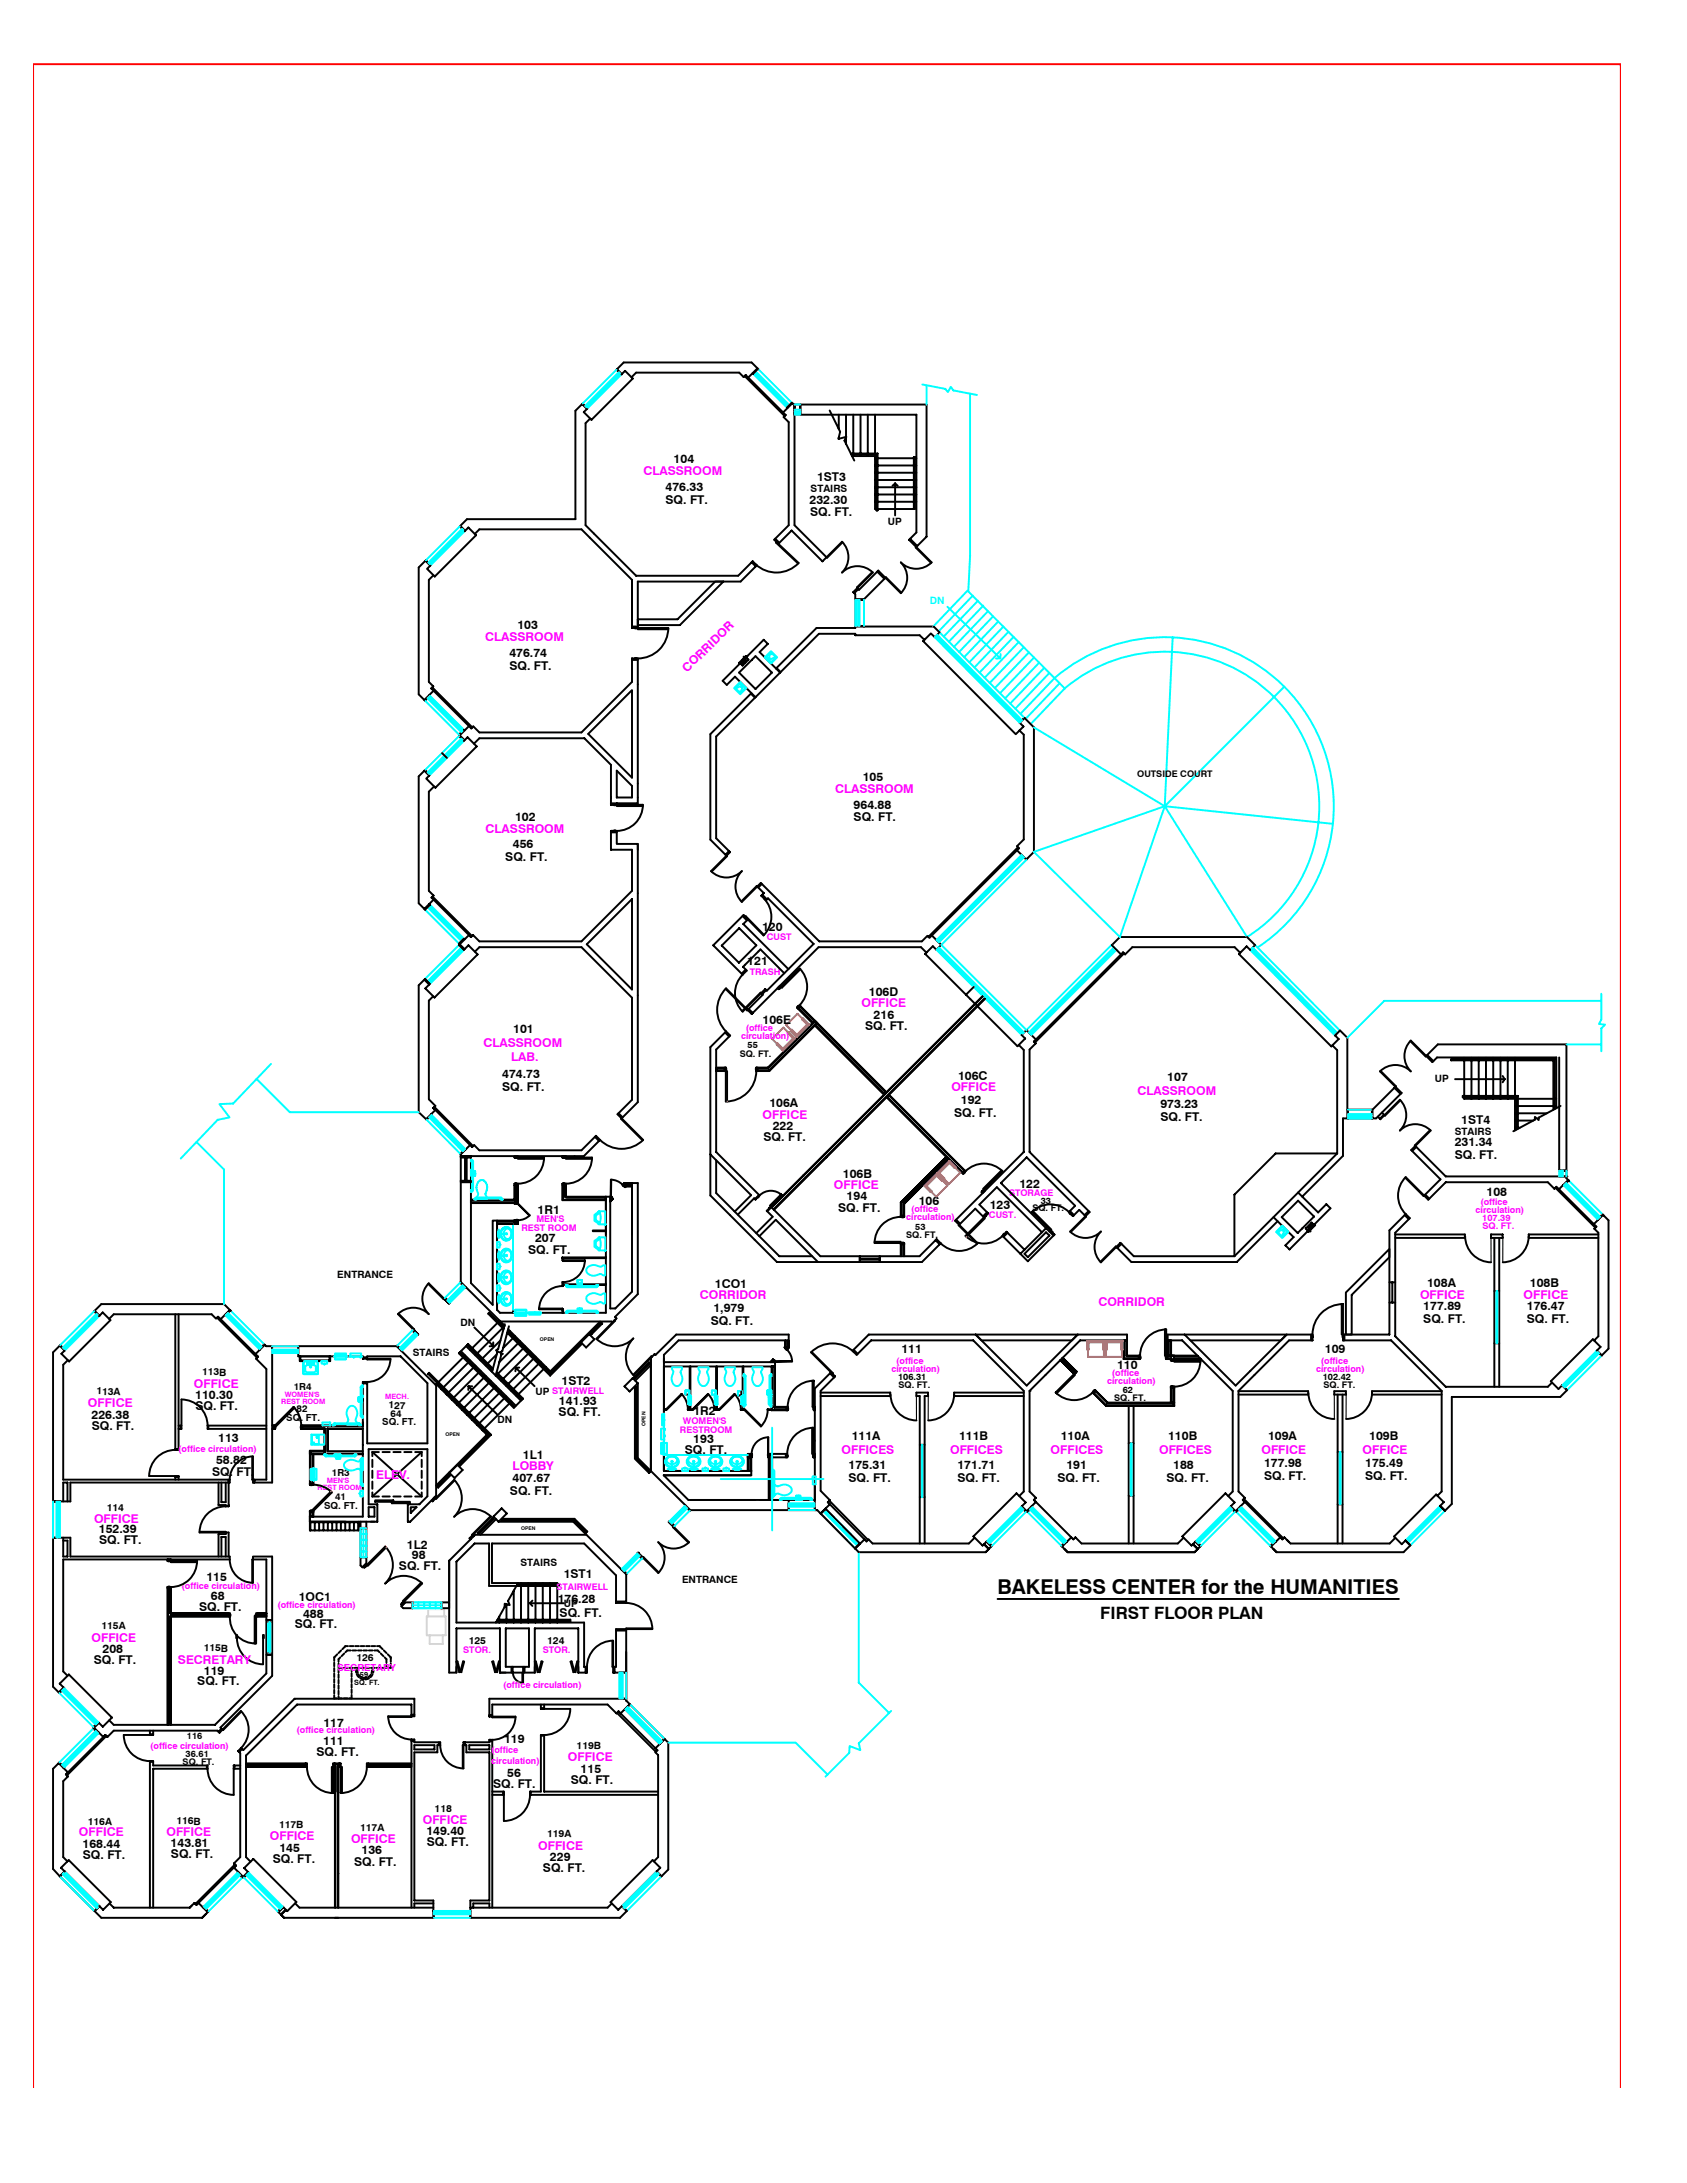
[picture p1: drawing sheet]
<svg xmlns="http://www.w3.org/2000/svg" width="216mm" height="279mm" viewBox="0 0 216 279" stroke-linecap="round" stroke-linejoin="round" font-family="sans-serif">
<defs><g id="words">
<text font-size="2.6" x="127.7" y="204">BAKELESS CENTER for the HUMANITIES</text>
<text font-size="2.2" x="140.8" y="207.2">FIRST FLOOR PLAN</text>
<g font-size="1.5">
<text x="86.2" y="59.2">104</text>
<text x="85.2" y="62.9">476.33</text>
<text x="85.2" y="64.5">SQ. FT.</text>
<text x="103.6" y="64.5">232.30</text>
<text x="104.6" y="61.6">1ST3</text>
<text x="103.7" y="66.1">SQ. FT.</text>
<text x="66.2" y="80.4">103</text>
<text x="65.2" y="85.7">SQ. FT.</text>
<text x="65.2" y="84.1">476.74</text>
<text x="110.4" y="100">105</text>
<text x="65.9" y="105.1">102</text>
<text x="109.2" y="103.5">964.88</text>
<text x="109.2" y="105.1">SQ. FT.</text>
<text x="64.7" y="110.1">SQ. FT.</text>
<text x="65.6" y="108.6">456</text>
<text x="97.5" y="119.1">120</text>
<text x="95.6" y="123.5">121</text>
<text x="97.6" y="131">106E</text>
<text x="110.7" y="131.9">SQ. FT.</text>
<text x="111.2" y="127.5">106D</text>
<text x="111.8" y="130.4">216</text>
<text x="65.7" y="132.2">101</text>
<text x="64.3" y="138">474.73</text>
<text x="64.3" y="139.6">SQ. FT.</text>
<text x="98.5" y="141.7">106A</text>
<text x="122.1" y="142.9">SQ. FT.</text>
<text x="122.6" y="138.2">106C</text>
<text x="123" y="141.3">192</text>
<text x="148.5" y="143.4">SQ. FT.</text>
<text x="148.5" y="141.8">973.23</text>
<text x="149.4" y="138.4">107</text>
<text x="187" y="143.8">1ST4</text>
<text x="97.7" y="146.1">SQ. FT.</text>
<text x="98.9" y="144.7">222</text>
<text x="186.2" y="146.7">231.34</text>
<text x="186.2" y="148.3">SQ. FT.</text>
<text x="68.8" y="155.3">1R1</text>
<text x="107.3" y="155.1">SQ. FT.</text>
<text x="107.9" y="150.7">106B</text>
<text x="108.3" y="153.6">194</text>
<text x="117.6" y="154.2">106</text>
<text x="126.7" y="154.8">123</text>
<text x="130.5" y="152">122</text>
<text x="190.2" y="153.1">108</text>
<text x="67.6" y="160.5">SQ. FT.</text>
<text x="68.5" y="159">207</text>
<text x="91.3" y="167.9">1,979</text>
<text x="91.5" y="164.8">1CO1</text>
<text x="182.2" y="167.6">177.89</text>
<text x="182.6" y="164.7">108A</text>
<text x="195.4" y="167.6">176.47</text>
<text x="195.8" y="164.7">108B</text>
<text x="91" y="169.6">SQ. FT.</text>
<text x="115.4" y="173.2">111</text>
<text x="169.5" y="173.2">109</text>
<text x="182.2" y="169.3">SQ. FT.</text>
<text x="195.4" y="169.3">SQ. FT.</text>
<text x="25" y="179">110.30</text>
<text x="71.5" y="179.9">141.93</text>
<text x="71.9" y="177.3">1ST2</text>
<text x="143" y="175.2">110</text>
<text x="11.7" y="181.6">226.38</text>
<text x="11.7" y="183">SQ. FT.</text>
<text x="25" y="180.5">SQ. FT.</text>
<text x="27.9" y="184.5">113</text>
<text x="71.5" y="181.3">SQ. FT.</text>
<text x="88.7" y="184.7">193</text>
<text x="88.7" y="181.1">1R2</text>
<text x="109" y="184.3">111A</text>
<text x="122.7" y="184.3">111B</text>
<text x="135.8" y="184.3">110A</text>
<text x="149.5" y="184.3">110B</text>
<text x="162.3" y="184.3">109A</text>
<text x="175.2" y="184.3">109B</text>
<text x="27.1" y="188.9">SQ. FT.</text>
<text x="27.7" y="187.3">58.82</text>
<text x="65.3" y="191.4">SQ. FT.</text>
<text x="65.6" y="189.6">407.67</text>
<text x="66.9" y="186.7">1L1</text>
<text x="87.6" y="186">SQ. FT.</text>
<text x="108.6" y="188.1">175.31</text>
<text x="108.6" y="189.7">SQ. FT.</text>
<text x="122.5" y="188.1">171.71</text>
<text x="122.5" y="189.7">SQ. FT.</text>
<text x="135.3" y="189.7">SQ. FT.</text>
<text x="136.5" y="188">191</text>
<text x="149.3" y="189.7">SQ. FT.</text>
<text x="150.1" y="188">188</text>
<text x="161.8" y="189.4">SQ. FT.</text>
<text x="161.8" y="187.8">177.98</text>
<text x="174.7" y="189.4">SQ. FT.</text>
<text x="174.7" y="187.8">175.49</text>
<text x="12.7" y="196.2">152.39</text>
<text x="12.7" y="197.6">SQ. FT.</text>
<text x="26.4" y="202.4">115</text>
<text x="51.1" y="201">SQ. FT.</text>
<text x="52.1" y="198.3">1L2</text>
<text x="52.7" y="199.6">98</text>
<text x="72.1" y="202">1ST1</text>
<text x="25.5" y="206.1">SQ. FT.</text>
<text x="27" y="204.8">68</text>
<text x="37.7" y="208.4">SQ. FT.</text>
<text x="38.2" y="204.9">1OC1</text>
<text x="38.8" y="207">488</text>
<text x="71.4" y="205.2">176.28</text>
<text x="71.6" y="207">SQ. FT.</text>
<text x="12" y="213">SQ. FT.</text>
<text x="13.1" y="211.6">208</text>
<text x="25.2" y="215.7">SQ. FT.</text>
<text x="26.1" y="214.3">119</text>
<text x="41.4" y="221">117</text>
<text x="40.5" y="224.7">SQ. FT.</text>
<text x="41.4" y="223.3">111</text>
<text x="64.5" y="223.1">119</text>
<text x="64.9" y="227.4">56</text>
<text x="74.3" y="226.9">115</text>
<text x="63.1" y="228.9">SQ. FT.</text>
<text x="73.1" y="228.4">SQ. FT.</text>
<text x="10.6" y="236.5">168.44</text>
<text x="10.6" y="237.9">SQ. FT.</text>
<text x="21.8" y="236.4">143.81</text>
<text x="21.9" y="237.8">SQ. FT.</text>
<text x="34.9" y="238.5">SQ. FT.</text>
<text x="35.8" y="237.1">145</text>
<text x="45.3" y="238.9">SQ. FT.</text>
<text x="46.3" y="237.3">136</text>
<text x="54.6" y="234.8">149.40</text>
<text x="54.6" y="236.2">SQ. FT.</text>
<text x="69.5" y="239.6">SQ. FT.</text>
<text x="70.4" y="238.2">229</text>
</g>
<g font-size="1.5" fill="#f0f">
<text x="82.4" y="60.8">CLASSROOM</text>
<text x="62.1" y="82.1">CLASSROOM</text>
<text x="87.9" y="86.1" transform="rotate(-44 87.9 86.1)">CORRIDOR</text>
<text x="106.9" y="101.5">CLASSROOM</text>
<text x="62.2" y="106.6">CLASSROOM</text>
<text x="110.3" y="128.9">OFFICE</text>
<text x="61.9" y="134">CLASSROOM</text>
<text x="65.4" y="135.9">LAB.</text>
<text x="97.6" y="143.2">OFFICE</text>
<text x="121.8" y="139.7">OFFICE</text>
<text x="145.6" y="140.1">CLASSROOM</text>
<text x="106.7" y="152.2">OFFICE</text>
<text x="89.6" y="166.3">CORRIDOR</text>
<text x="140.6" y="167.2">CORRIDOR</text>
<text x="181.7" y="166.2">OFFICE</text>
<text x="195" y="166.2">OFFICE</text>
<text x="24.8" y="177.6">OFFICE</text>
<text x="11.3" y="180.1">OFFICE</text>
<text x="48.1" y="189.3">ELEV.</text>
<text x="65.6" y="188.2">LOBBY</text>
<text x="107.7" y="186.1">OFFICES</text>
<text x="121.6" y="186.1">OFFICES</text>
<text x="134.5" y="186.1">OFFICES</text>
<text x="148.4" y="186.1">OFFICES</text>
<text x="161.4" y="186.1">OFFICE</text>
<text x="174.4" y="186.1">OFFICE</text>
<text x="12" y="194.9">OFFICE</text>
<text x="11.7" y="210.2">OFFICE</text>
<text x="22.8" y="213">SECRETARY</text>
<text x="72.7" y="225.4">OFFICE</text>
<text x="54.1" y="233.4">OFFICE</text>
<text x="10.1" y="235">OFFICE</text>
<text x="21.3" y="235">OFFICE</text>
<text x="34.5" y="235.5">OFFICE</text>
<text x="44.9" y="235.9">OFFICE</text>
<text x="68.9" y="236.7">OFFICE</text>
</g>
<g font-size="1.3">
<text x="103.7" y="62.9">STAIRS</text>
<text x="113.6" y="67.2">UP</text>
<text x="183.6" y="138.5">UP</text>
<text x="186.2" y="145.3">STAIRS</text>
<text x="43.2" y="163.5">ENTRANCE</text>
<text x="52.8" y="173.5">STAIRS</text>
<text x="58.9" y="169.8">DN</text>
<text x="12.3" y="178.5" transform="rotate(1 12.3 178.5)">113A</text>
<text x="25.9" y="176" transform="rotate(1 25.9 176)">113B</text>
<text x="68.5" y="178.6">UP STAIRWELL</text>
<text x="49.7" y="180.3" transform="rotate(1 49.7 180.3)">127</text>
<text x="63.7" y="182.1">DN</text>
<text x="13.7" y="193.4" transform="rotate(1 13.7 193.4)">114</text>
<text x="66.6" y="200.4">STAIRS</text>
<text x="87.3" y="202.6">ENTRANCE</text>
<text x="13" y="208.5" transform="rotate(1 13 208.5)">115A</text>
<text x="72.2" y="205.7">UP</text>
<text x="26.1" y="211.3" transform="rotate(1 26.1 211.3)">115B</text>
<text x="45.6" y="212.6" transform="rotate(1 45.6 212.6)">126</text>
<text x="60" y="210.4" transform="rotate(1 60 210.4)">125</text>
<text x="70" y="210.4" transform="rotate(1 70 210.4)">124</text>
<text x="73.8" y="223.8" transform="rotate(1 73.8 223.8)">119B</text>
<text x="11.2" y="233.5" transform="rotate(1 11.2 233.5)">116A</text>
<text x="22.6" y="233.5" transform="rotate(1 22.6 233.5)">116B</text>
<text x="35.7" y="233.9" transform="rotate(1 35.7 233.9)">117B</text>
<text x="55.6" y="231.9" transform="rotate(1 55.6 231.9)">118</text>
<text x="46.1" y="234.3" transform="rotate(1 46.1 234.3)">117A</text>
<text x="70" y="235.1" transform="rotate(1 70 235.1)">119A</text>
</g>
<text font-size="1.3" fill="#0ff" x="119" y="77.3">DN</text>
<g font-size="1.2">
<text x="145.5" y="99.4">OUTSIDE COURT</text>
<text x="94.7" y="135.3">SQ. FT.</text>
<text x="95.7" y="134.2">55</text>
<text x="132.1" y="155.1">SQ. FT.</text>
<text x="133.2" y="154.1">33</text>
<text x="116" y="158.5">SQ. FT.</text>
<text x="117.1" y="157.4">53</text>
<text x="37.6" y="177.9">1R4</text>
<text x="114.9" y="176.6">106.31</text>
<text x="115" y="177.7">SQ. FT.</text>
<text x="142.6" y="179.3">SQ. FT.</text>
<text x="143.7" y="178.3">62</text>
<text x="169.3" y="176.6">102.42</text>
<text x="169.4" y="177.7">SQ. FT.</text>
<text x="36.6" y="181.9">SQ. FT.</text>
<text x="38" y="180.7">82</text>
<text x="48.9" y="182.4">SQ. FT.</text>
<text x="50" y="181.3">64</text>
<text x="42.5" y="188.9">1R3</text>
<text x="42.9" y="191.9">41</text>
<text x="41.5" y="193.1">SQ. FT.</text>
<text x="23.4" y="225.9">SQ. FT.</text>
<text x="23.8" y="224.9">36.61</text>
<text x="23.9" y="222.6">116</text>
</g>
<g font-size="1.2" fill="#f0f">
<text x="96" y="124.8">TRASH</text>
<text x="98.1" y="120.3">CUST</text>
<text x="95.4" y="131.9">(office</text>
<text x="94.8" y="132.9">circulation)</text>
<text x="116.6" y="155.2">(office</text>
<text x="126.6" y="155.8">CUST.</text>
<text x="129.1" y="153.1">STORAGE</text>
<text x="188.9" y="155.3">circulation)</text>
<text x="189.5" y="154.2">(office</text>
<text x="66.7" y="157.6">REST ROOM</text>
<text x="68.6" y="156.5">MEN'S</text>
<text x="116" y="156.2">circulation)</text>
<text x="189.7" y="156.3">107.39</text>
<text x="189.7" y="157.3">SQ. FT.</text>
<text x="114.1" y="175.6">circulation)</text>
<text x="114.7" y="174.5">(office</text>
<text x="141.7" y="177.2">circulation)</text>
<text x="142.3" y="176.1">(office</text>
<text x="168.4" y="175.6">circulation)</text>
<text x="169" y="174.5">(office</text>
<text x="22.8" y="185.9">(office circulation)</text>
<text x="87" y="183.4">RESTROOM</text>
<text x="87.4" y="182.3">WOMEN'S</text>
<text x="23.2" y="203.4">(office circulation)</text>
<text x="71.2" y="203.5">STAIRWELL</text>
<text x="35.5" y="205.8">(office circulation)</text>
<text x="43.2" y="213.8">SECRETARY</text>
<text x="59.3" y="211.5">STOR.</text>
<text x="69.5" y="211.5">STOR.</text>
<text x="37.9" y="221.9">(office circulation)</text>
<text x="64.4" y="216">(office circulation)</text>
<text x="19.2" y="223.8">(office circulation)</text>
<text x="62.8" y="224.3">(office</text>
<text x="62.8" y="225.7">circulation)</text>
</g>
<g font-size=".9" fill="#f0f">
<text x="36" y="179.7">REST ROOM</text>
<text x="36.4" y="178.8">WOMEN'S</text>
<text x="49.3" y="179.1">MECH.</text>
<text x="40.7" y="190.7">REST ROOM</text>
<text x="41.8" y="189.9">MEN'S</text>
</g>
<g font-size=".9">
<text x="45.3" y="215.7">SQ. FT.</text>
<text x="46.1" y="214.7">59</text>
</g>
<g font-size=".6">
<text x="69.1" y="171.7">OPEN</text>
<text x="57" y="183.8">OPEN</text>
<text x="82.6" y="182.5" transform="rotate(-90 82.6 182.5)">OPEN</text>
<text x="66.7" y="195.8">OPEN</text>
</g>
</g></defs>
<g fill="none" stroke="#000" stroke-width=".25">
<path d="M74.5 51.7l.6 .6M75.5 53.6l-.6 .6v13l6.5 6.5h13.1l1.8-1.9 .6 .6-2.1 2h-13.2v6M79 47.3l.6 .6M80.8 48.3l.6-.6h13.2l.6 .6 .2-.3 5.2 5.1-.3 .3 .6 .6v13.2l-1.8 1.9 .5 .5 1.7-1.7 4 3.9 2.5-2.5a2.79 2.79 0 0 1 0 4 2.78 2.78 0 0 1 3.9 0l-2.5 2.5 .3 .2v4.4h-5l-5.2 5.2M95.3 48.1l5.1 5.1M96.9 47.1l-1.1 1.2M97 47.2l-.6 .6h-.1M97.1 47.3l-.9-.9h-16.4l-.9 .9 .6 .6 .5-.4 1 .9-5.3 5.3-1-1 .5-.4-.6-.7-1 1v13.8h-13.8l-1 1 .7 .6M100.8 52.2h-.1l.6-.7 .3 .3h17v16.9l-1.4 1.4 2 1.9M101.4 51.6l-1.2 1.2M101.7 53.1v-1.3v1.3M101.7 53.1h15.6v15.1l-1 .9 2.9 2.9a2.79 2.79 0 0 1-3.9 0 2.78 2.78 0 0 1 0 3.9l-2.9-2.9-2.5 2.5-.2-.3 1.9-2"/>
<path d="M101.7 53.1v14.1l4.1 4.1M102.4 51.8v1.3M106.2 52.5l1.3 2.8-.2 .9 1-.3-.2 .5 1.2 2.5M107.3 53.1v1.8M107.3 56v.2M108.3 53.1v3.7M108.9 58h3.4v7.3h-.1v-7.1h-3.2M109 58.4h3M109.2 58.2v.2M109.2 53.1v4.9M110.1 58.2v.2M110.1 53.1v4.9"/>
<path d="M111.1 58.2v.2M111.1 53.1v4.9M112 53.1v4.9M112 58.2v6.9h.2M112 59.6h.2M112 58.6h.2M112.3 59.6h4.7M112.3 58.6h4.7M117.1 59.6h.2M117.1 58.6h.2M54.4 71.8l.7 .6M55.1 72.4v-.1l-.6-.6-.9 .9v16.3l.8 .8 .6-.6-.1-.1"/>
<path d="M55.5 73.6l-.6 .6v13.1l.6 .5-.3 .3 5.1 5.1 .3-.2 .8 .7h13l6.5-6.4v-3M58.9 67.3l.6 .6v.1M59.5 68l.4-.5 1 1-5.3 5.3-.9-1 .4-.4M60.8 68.3l.6-.6h13l6.5 6.5v6.2M81.6 79.3h5.1l4.8-4.9h1.1l-5.6 5.6h-5.4zM96.2 72l.5 .5M99.2 68.9l.5 .6M102.1 72.1l-2.8-2.7h.1l2.8 2.7a3.9 3.9 0 0 1-5.5 .1M107.8 69.4l-1.9 2-.1-.1M109.5 76.7h1.1M109.5 76.8h1.1M109.9 75.4l-.6 .5"/>
<path d="M110.6 76.7v3.5M112 64.2h.2M112 63.3h.2M112 62.4h.2M112 61.4h.2M112 60.5h.2M112.3 73.2l.9 .9M112.3 65.1h4.8v-6.6h-.1v6.6M112.3 64.2h4.7M112.3 63.3h4.7M112.3 62.4h4.7M112.3 61.4h4.7"/>
<path d="M112.3 60.5h4.7M114.6 61.9v4.1M114.6 61.9l-.4 .3M114.6 61.9l.3 .3M115.4 75.9l-2-2-2.8 2.8M116.5 69l.9 .9M117.1 64.2h.2M117.1 63.3h.2M117.1 62.4h.2M117.1 61.4h.2M117.1 60.5h.2M54.3 98.6l.6 .7"/>
<path d="M54.9 99.3l.1-.1-.6-.7-.8 .9v16.2l.8 .8 .6-.6-.1-.1M55.3 88l5.1 5.1M55.5 88.4l-1.2 1.2M56.6 96.4l.6 .6M59.5 93.5l-.1-.1-.7 .6 .8 .7M60 92.9l-1.3 1.3 .7 .6 .4-.4 1.2 1.1-5.3 5.3-1.1-1.2 .3-.3M60.7 95.2l.7-.7h13.4l3.4 3.4v5.1M78.9 98.6l2 2v1.5h-2zM80.9 88.3v11.2l-5.6-5.6zM80.9 80.2h.7v.2h-.7zM80.9 84.3h.7v.2h-.7zM81.3 80.4h.2z"/>
<path d="M81.3 84.2l.2 .1zM81.6 80.4h3.9v.1h-3.9zM85.5 80.4a3.9 3.9 0 0 1-3.9 3.9v18.5h-2.7v.2h-.7M94.6 86.1l2.1-2.1 2.1 2.1-2.1 2.1zM94.9 84.8l.3-.2-.2 .3zM95.2 84.6l.2-.3 .1 .1-.3 .2zM95.3 84.1l-.1-.1 .1 .2M95.5 84.1l.3 .3-.8 .8-.3-.3M95.6 84.1l-.2-.1-.8 .8 .1 .2M96.1 88.8l.5 .5M96.2 88.7l-5.3 5.3v13.5l2.1 2.1-1.9 2M99.4 85.5l.5 .5"/>
<path d="M99.8 86.1l-2.6-2.6 1.1-1.1-.6-.5-5.2 5.2 .5 .6 1.1-1.1 2.6 2.6M109.5 80.1h1.1M109.5 80.2h10l.7 .7-.6 .7-.5-.5-1 1 11.9 11.9 1-1-.5-.5 .6-.6 1.2 1.2v15.9l-1 1M118.3 81.9l-.6-.6h-8.2v-.2h-4.7l-13.1 13.2v13l1.7 1.8-2.4 2.4a2.78 2.78 0 0 0 3.9 0 2.79 2.79 0 0 0 0 3.9l2.5-2.4 7.5 7.5h13.1l.7-.7 .3 .2 11.4-11.4-.2-.3 .8-.9v-13.4l-.5-.5M55.4 114.8l5 5M55.5 115.1l-1.2 1.2M55.6 100.7l-.7 .6v12.7l.6 .6-.3 .3 5.1 5 .2-.2 .9 .8h13l6.5-6.5v-5.2h-2.7v-2.5h.7v1.7h2.7v.8M60 119.7l-1.3 1.3 .7 .6 .6-.6 1.1 1.2-5.5 5.5-1.2-1.2 .5-.5M78.2 102.8h.7v.2h-.7zM78.2 106.3h.7v.2h-.7zM78.6 103l.2 .1zM78.6 106.3h.2z"/>
<path d="M78.9 103h3.4v.2h-3.4zM81.6 108v33.1l-2.1 2.1 2.7 2.8M82.3 103a3.3 3.3 0 0 1-3.4 3.3M93.3 108.9l-.5 .5M94.9 115.4l1.9-2 1 .9-.4 .3 .6 .6 .3-.2 5.8 5.8-6 6-.2-.2-2.9 2.9a3.3 3.3 0 0 1 0-4.7M95 117.2l.6 .6M97.5 113.1l-.5 .5M97.6 114.5l.6 .6M97.8 115a3.3 3.3 0 0 1-.1 4.7l-2.3-2.4 2.4 2.4M119.3 119.7l1.2 1.2-.7 .7-.4-.5-1 1 11.8 11.8 1-1-.5-.4 .7-.7 1.2 1.2M130.2 108.8l1.2 1.2M130.3 108.4l-11.5 11.5"/>
<path d="M54.3 125.4l.6 .6M54.9 126l.1-.1-.6-.6-.8 .8v16.2l.9 .9M55.4 127.5l-.5 .6v12.6l.8 .8-.3 .3M59.5 120.2l-.1-.1-.7 .7 .8 .7M60.8 121.8l.6-.6h13l6.5 6.5v13.1l-1.9 1.8 3.3 3.3a3.9 3.9 0 0 1-5.5 0M75.1 120.9l5.8-5.8v11.5zM91.7 136.6h1.2v.5h-1.2zM91.7 136.7v.3h1h-1v-.3h1zM92.4 121l2.2-2.2 2.2 2.2-2.2 2.2zM92.7 136.6h.2v.5h-.2zM92.8 132.1l.5 .6M92.9 126.6l2.7 2.7 2-2-.3-.3-2.3 2.4"/>
<path d="M92.9 136.7v.2zM92.9 132l-2 2v19l8.5 8.5h18.6l2.4-2.4M92.9 132l.5 .5-1.7 1.8v13.1l5.5 5.6a2.04 2.04 0 0 1 2.9 0M95.4 124.1l-.5 .5M95.5 129l.2 .2M95.8 129.1l.5 .6M96.7 136.7l.1 .2zM96.8 136.6h1.5l6-6 .3 .3-6.1 6.2h-1.7zM96.8 136.6h.2v.5h-.2zM96.8 137.1a3.9 3.9 0 0 1-3.9 3.9v-3.9h.2v3.9M98.1 126.7l-.6 .5M98.3 136.7l6-6-6 6"/>
<path d="M98.3 136.7h-1.3h1.3M98.4 137h-1.4h1.4M99.5 126.5l.3-.3 .2 .1-.4 .3zM99.8 126.4l-.1 .2zM100.4 124.6l-3.1-3.1-2.2 2.2 .5 .5-.6 .6M100.9 124l-5.8-5.7 .6-.6-.5-.6-3.9 3.9 3.7 3.8M102 129l.3-.3 .1 .1-.3 .3zM102.2 128.7l-.1 .2zM102.2 129.1l1.9 1.8M102.4 128.8l1.8 1.9M102.4 124l-2.3 2.4-.1-.1 2.3-2.4a3.3 3.3 0 0 1 0 4.8M104 130.9l-1.9-1.8 .3-.3 11 11-.3 .3-8.8-8.8"/>
<path d="M104.2 130.7l9.2 9.1-.3 .2-8.8-8.8 8.8 8.8 .3-.2zM104.3 130.7l.2 .2-6.1 6.1M118.6 121.9l-.7-.7h-13.1l-8.6 8.6-3.3-3.3a3.9 3.9 0 0 0 0 5.5M124.6 126.3l-1 1M125.7 127.5l-27 27M125.8 127.6l-27 27M126 127.8l-27 27M126.1 127.8l-27.1 27M130.4 133.7l.6 .7v13l-8.8 8.8 2.9 2.9a3.3 3.3 0 0 1-4.7 0M142.3 120.9l1.2 1.3M142.3 121l1-1.1h16.3l1 1.1-.6 .6-.5-.5-.9 1 11.8 11.8 .9-.9-.4-.5 .6-.6M143.9 122l-11.5 11.4"/>
<path d="M158.7 121.9l-.7-.7h-13.1l-.9 1-.3-.3-11.4 11.4 .2 .2-.7 .8v13.1l7.7 7.7-2.5 2.5a2.78 2.78 0 0 0 3.9 0 2.79 2.79 0 0 0 0 4l2.5-2.5 1.7 1.7h12.9M170.5 133.8l.6 .6v13.2M171.5 131.9l.9 .9v10.3M176.7 137.1l1.9 1.9-2.9 3M178.5 139.2l.7 .8M180.5 133.3l2 1.9 1.5-1.5h16.5v17.1l.3 .4M182.7 135l.7 .8M186.2 138.1h6.4M187.4 135.4v.1M187.4 135.7v4.6M188.3 135.4v.1M188.3 135.7v4.6"/>
<path d="M189.2 135.4v.1M189.2 135.7v4.6M190.2 135.4v.1M190.2 135.7v4.6M191.1 135.4v.1M191.1 135.7v4.6M192 135.4v.1M192 135.7v4.6M192.3 137.7l.3 .4M192.6 138.1l-.3 .4M193 135.4v.1M193 135.7v4.6"/>
<path d="M193.9 135.4v.1M193.9 135.7v4.6M199.5 135.3v14.5h1M55.2 142.6v.1l-.6 .6-.1-.1M55.4 141.8l.3 .3M55.5 141.8l4.9 5 .3-.2 .6 .6h13.1l1.9-1.8 .5 .5M55.6 141.7l5 5M55.7 142.1l-1.2 1.1M59 148h1.3v.2h-1.3zM59 151.1h1.3v.2h-1.3zM59 147.7v16.4M59.5 148.2h.2v2.9h-.2z"/>
<path d="M59.5 151.1h.2M59.5 148.2h.2M59.6 147.1l-.1-.1-.6 .7h.1M59.6 148.2v2.9M60.2 146.6l-1.2 1.1M60.3 153.5h6v.5h-6zM60.3 148v16.2l2.8 2.8v-10.8h.5v11.5M63.6 156.3h2.3h-2.3M63.6 156.6h2.6h-2.6M65.3 157.3a.62 .62 0 0 0-1 0M65.7 156.7h-2.1v11M65.8 154h.5z"/>
<path d="M65.8 156.2h.5zM65.8 148h.5v.2h-.5zM65.8 151.5h.5v.2h-.5zM65.8 156.2h-2.2v.5h2.7M65.8 153.5v-1.8h.5v2.3M65.8 154h.1M65.9 151.7v1.9M65.9 153.9v.1M65.9 156.2v.5M65.9 148.2h.2zM65.9 151.4l.2 .1zM66 154l.2 .1z"/>
<path d="M66 156.1l.2 .1zM66.2 151.7v2.3M66.2 156.2v.5M66.2 154.1l1.6 1.4zM66.3 153.9h-6h6M66.3 153.6h-6h6M66.3 148.2h3.3v.1h-3.3zM67.8 155.5a2.14 2.14 0 0 1-1.5 .7v.5h-.5v-.5M69.6 148.2a3.3 3.3 0 0 1-3.3 3.3M72 148h.4v.2h-.4zM72 151.5h.4v.2h-.4zM72 148.2v-.2h.4v.2"/>
<path d="M72 151.5v2.1h5.5v-.4v14.8h-13.5l-.4-.3M72 153.6h5.5h-5M72 153.6v-1.9v1.9M72.1 148.2h.2zM72.1 151.4l.2 .1zM72.4 153.2v-1.5v1.5M72.4 153.2h5.1h-5M72.4 148.2h3.4v.1h-3.4zM75.8 148.2a3.3 3.3 0 0 1-3.4 3.3v1.7h5.7v14.3h.6l2.2-2.2v-13.6M75.9 157.5h1.6v.1h-1.6zM76.1 145.5l.6 .5M76.8 145.9l-2.1 2.1h-15.7"/>
<path d="M78.1 153.2l.3 .3-.3 .3zM78.1 153.2l.4 .2zM78.1 153.3h.1M78.2 151v2.1zM78.2 153.2h.2zM78.2 151a2.13 2.13 0 0 1 1.5 .6M78.4 153.4l-.3 .3M79.2 142.5l.5 .5M79.7 151.7l.1 .1zM79.7 151.6l.3 .3zM79.9 151.5l-.1 .1M80.1 151.8l-.1 .1"/>
<path d="M80.9 151.4v.5h-.9l-.3-.3 .2-.2h1.7v14.2l-2.9 3 .2 .1-.5 .6-.2-.2h-14.1M80.9 151.8h-.8h.8M80.9 151.5h-1h1M90.9 147.8l5.2 5.2M91.7 148.5v4.2l8 8.1h4.2M96.1 153l-2.1 2.1M96.6 153.5l.5-.6 .1 .1-.5 .5zM96.7 153.5l-.2-.1-2.1 2.1M97.1 153.1l-.1 .2zM97.2 158.2l2.1-2.1 5.4 5.4M98.1 155l.8 .7-2.1 2.1M98.4 154.6h.1z"/>
<path d="M98.5 154.3l1.5-1.4 .1 .1-1.4 1.4zM98.7 154.4v.1l-.5 .5h-.1zM98.7 154.4l6.3 6.4h12.7l2.2-2.2 .5 .5M111.9 158.9h3.4v.2h-3.4zM113.5 140.4l9.7 9.6-9.7-9.6 .3-.2zM113.8 140.2l9.6 9.6M115.3 159.1h.4v.2h-.4zM115.3 155.6h.4v.2h-.4zM115.3 159.1v1.7M115.3 155.8v-1.9v1.9M115.4 159l.2 .1zM115.4 155.8h.2z"/>
<path d="M115.5 153.8l5.7-5.7-5.9 5.8M115.7 155.8v-1.7v1.7M115.7 159.1v1.7M115.7 154l5.7-5.7-5.7 5.8M119.7 158.7l.6 .6M121.1 148.1l-5.8 5.8v1.9a3.3 3.3 0 0 0-3.4 3.3M121.4 148.4l-5.7 5.7v1.7M122.4 156.1l.5 .5M123.1 150.1l.3-.3 .2 .1-.3 .3zM123.5 150l-.1 .2zM125.3 154.2l1.2 1.1-.6 .5M125.3 154.2l2.3-2.3 5.7 5.8"/>
<path d="M125.6 152.6l.3-.3 .2 .1-.3 .3zM125.8 152.3l-.1 .2zM125.8 152.2l2.4-2.4 .1 .1-2.4 2.4zM125.9 155.8l.1 .1-2.3 2.4M125.9 155.8l-1.1-1.1-2.1 2.1 2.3 2.4M125.9 155.8l-2.3 2.4a3.3 3.3 0 0 0 4.7 0l2.3 2.3M126.2 155.6l-.1 .1zM126.3 155.2l.2 .1-.6 .5-.1-.1zM128.1 151.4l3.3-3.3 6.2 6.2-.8 .8 .5 .6 .8-.8 .9 .8-2 2M128.1 151.4h.1M128.1 151.4l6.2 6.2M128.3 149.9a3.3 3.3 0 0 0-4.7 0l-9.8-9.8-.3 .3 9.8 9.8"/>
<path d="M128.4 158l.1-.1zM128.8 157.7l.1 .1-.5 .5-.1-.1zM128.8 157.7l2.3 2.3M132.1 155.1a3.3 3.3 0 0 1 4.7 0M132.2 155l2.3 2.4-.1 .1-2.3-2.4zM133.9 157.2l-3.3 3.3 .9 .9 3.3-3.3M134.3 157.6l.1-.1 .6 .5-.2 .1zM134.6 157.6l.1 .1zM136.8 155.1l.1-.1 .6 .5-.2 .2zM136.9 155.3l.1 .1zM139.3 155l-.5 .5M143.5 159.2l-.5 .5"/>
<path d="M163.5 156.3l-5.2 5.2h-13.5l-2-2-2 2M166.1 152.6l2.6 2.6 1-1.1 .6 .5-5.3 5.3-.5-.5 1.1-1.1-2.6-2.5M166.1 153.7l2.1 2-2.1 2.1-2.1-2zM167.3 157.6l.9-.9 .1 .1-.9 .9zM167.6 157.5l.1 .1-.1-.1M167.7 157v.1l-.2 .2h-.1zM167.9 156.7l.1 .1-.3 .2zM168.2 156.8l-.3-.3-.8 .7 .3 .3M171.1 147.6h-7.8l-5.3 5.3v7.9M171.1 147.6l-13.1 13.2M172.4 142h3.3v1.1M172.5 142v1.1"/>
<path d="M175.6 142v1.1M176.3 142.9l.4 .4 .2-.3M176.9 143l2.3-2.2a2.79 2.79 0 0 1 0 3.9 2.78 2.78 0 0 1 3.9 0l-2.5 2.5 3.7 3.7-2.1 2.2-2.4-2.4M177.1 142.7l-.5 .5M177.8 159.9v1l-4.8 4.8v5.1h-.8v-5.4zM178.6 158h8.9v.4h-8.9M179.2 140.8l-1.9 2-.4-.4M179.8 155.5l.5 .5M179.9 155.4l-2.1 2.1v13.3h-5.9M179.9 155.4l.5 .5-1.8 1.9v13.2l6.4 6.5h13.1l.5-.5M179.9 155.4a3.3 3.3 0 0 1 0-4.7l2.9 2.8 2.2-2.2h13.1l.8 .8 .3-.2 4.8 4.8M181.3 146.8l-.6 .5"/>
<path d="M182.4 152.9l.5 .5M183 144.6l-1.9 2 3.9 4h15.5M187.4 140.4v.2h11.4M187.5 158.2a3.4 3.4 0 0 0 3.3 3.4M188.3 140.4v.2M189.2 140.4v.2M190.2 140.4v.2M190.8 158h1.5v.4h-1.5zM191.1 140.4v.2M191.2 158.4v19.1M191.9 158.4v19.1M192 140.4v.2"/>
<path d="M193 140.4v.2M193.9 140.4v4.3M193.9 141.6h.2M193.9 142.5h.2M193.9 143.4h.2M193.9 144.3h.2M194.3 141.6h4.5M194.3 142.5h3.7M194.3 143.4h1.9M194.3 144.3h.2M194.3 144.5v-4.2h-7.1v.1h6.9v4.2M195.6 158.2a3.4 3.4 0 0 1-3.3 3.4"/>
<path d="M199 141.9v-6.4h-13.3v.2h13.1v6.3M199 140.6h.2M199 141.6h.2M199.1 152l5.1 5.1M199.2 141.8v-6.5h-15.3l-.6 .6-2.7-2.7a2.78 2.78 0 0 0 0 3.9 2.79 2.79 0 0 0-4 0l2.8 2.8-3.3 3.2h-4.2v4.8l-5.2 5.3M199.7 141.5l-2.8 1.6v.3l-.5-.5v.4l-2.7 1.5M200.5 150.6h.1M200.7 151l-1.2 1.2M200.8 151.1l-.7 .6M204 156.7l.3 .3-.3 .3 .6 .5v13.2M204.5 156.1l.6-.7 .8 .8v16.4l-.9 .9-.7-.6 .5-.5-1-1-5.3 5.4 1 1 .4-.5 .7 .6-.9 .9h-13.9v13.7l-.9 .9-.6-.6 .5-.5-1-1-5.4 5.4 1 .9 .5-.4 .6 .6-.9 .9h-16.2l-.8-.9 .6-.6 .1 .1M204.6 158h-9v.4h9"/>
<path d="M205.2 155.5l-1.2 1.2M7.6 172.2l.7 .7M8.7 174.1l-.6 .6v14.7h21.3M12.1 167.8l.6 .6M14 168.8l.6-.6h12.5l.5 .6 .3-.3 4.8 4.8M22.4 168.2v17.4M22.9 168.2v17.4h-.5M27.8 168.6l5.1 5.2M29.4 167.7l-1.2 1.1M29.5 167.7l-.6 .6h-.1M29.6 167.8l-.9-.9h-15.7l-1 .9 .7 .7 .4-.5 1 1-5.3 5.3-.9-1 .4-.5-.6-.6-.9 .9v42.8l.8 .8 .6-.6-.1-.1-.6 .6M32.7 173.3l.3 .3-.2 .3 1.3 1.3v14.2h-1.8v-3"/>
<path d="M33.9 172.1l-1.2 1.2M34.8 172.3v.9M34.8 172.3v17.5h-2.4v-3.4a2.97 2.97 0 0 0-3 3M38.2 173.2h.1M38.2 172.3v1.3h8.2v.3h3.6a2.97 2.97 0 0 1-3 3M38.4 173.6v.6h3.9v-.6M38.4 173.6v.6h3.8v-.6v.6h-3.8zM46.4 173.7h.6M46.4 177.1h.6M47 176.9h-.6v17.2h-6.7v.7h8.2M50 174h-3v-.4h4.3l3.4 3.4v7.7h-7.7v-7.8M50.8 172.3l5 5v14.1l-3.3 3.4h-.3v-2.3h1.5l1-1v-6h-7.5v7h1.1v2.3h-.8"/>
<path d="M50.8 172.3v-.1l.7 .6-.1 .1M50.8 172.3h-16.7l-.3-.2-.6 .6h.1M52.8 170.3l.6 .6M52.9 170.2h.1M54.8 175.8l.1-.1 7.9 7.9-3.9 4-.1-.2 3.8-3.8zM54.8 164.3l2 2 .1-.2 .6 .7-2.6-2.5a2.78 2.78 0 0 0 0 3.9 2.79 2.79 0 0 0-4 0l2.6 2.6-.1 .1-.6-.7 .2-.1-2-2M55.8 177.1l6.5 6.5-6.5 6.5M56 177l-.3 .2M56.6 177.7l-.1 .1M57 166.1l.6 .6M57.3 178.3l-.1 .2M57.9 179l-.1 .1"/>
<path d="M58.6 179.7l-.1 .1M58.7 173.2l.2-.1 7 7-.1 .1zM59 164.1l5.6 5.5M59 164.1l-.1 .1 .6 .6 .1-.1M59 172.9l.6-.6 7.1 7-.7 .6zM59.3 173.7l-3.2 3.2M59.5 173.5l-.1 .1M59.9 174.4l-3.1 3.2M60 177.4l-.1 .5M60 177.4l3.6 3.6M60.2 174.1l-.1 .2M60.3 172.7l-.1 .1"/>
<path d="M60.4 177.4h-.4M60.6 175l-3.2 3.2M60.7 169.9l2.4 2.4M60.8 174.8l-.1 .1M61 173.3l-.2 .2M61.2 175.7l-3.1 3.2M61.5 175.4l-.1 .2M61.6 174l-.1 .1M61.9 176.4l-3.2 3.1M62.2 176.1l-.2 .1M62.3 174.6l-.2 .2M62.6 177l-3.2 3.2"/>
<path d="M62.8 176.7l-.1 .2M62.9 175.3l-.1 .1M63.1 175.2l-3.2-3.2-.1 .2 3.2 3.2M63.1 175.1v.1M63.1 172.3h-.4M63.1 171.8v.5M63.2 177.7l-3.2 3.1M63.5 177.4l-.2 .1M63.6 175.6l3.3 3.4-.1 .1-3.3-3.2M63.6 173.3l-1.2 1.2M63.6 175.9l-.1 .2M63.7 169.3l-3.3 3.2"/>
<path d="M63.9 178.3l-3.2 3.2M63.9 169l-.1 .2M64 171.6l-2.2 2.3M64.1 178.1l-.1 .1M64.3 176.6l-.2 .1M64.3 170l-3.2 3.2M64.5 169.9l-1.9-1.9-.1 .1 1.9 2M64.5 179l-3.1 3.1M64.6 169.7l-.1 .1M64.6 169.5l-.8 3.2-.3 .1 .3 .2-.2 .1-.6 2.5M64.8 178.7l-.1 .1M64.9 177.3l-.1 .1"/>
<path d="M65 170.4l5.4 5.4 3.8-3.8 .2 .1-4 4-5.5-5.5M65 170.6l-.1 .1M65.1 169.7l-.8 3.2-.3 .2 .3 .2-.1 .1-.8 2.7M65.2 179.6l-3.2 3.2M65.3 170.3l-.2 .2M65.5 179.4l-.2 .1M65.6 177.9l-.2 .1M65.6 171.3l-1.2 1.2M65.7 167.7v.3M65.9 171l-.1 .2M66 175l2.4 2.4M66 175v.5"/>
<path d="M66.2 178.6l-.1 .1M66.3 171.9l-2.4 2.4M66.5 175h-.5M66.6 171.7l-.2 .1M66.9 172.6l-3.2 3.2M67.2 172.3l-.1 .2M67.6 173.3l-3.2 3.2M67.9 173l-.2 .1M68.3 173.9l-3.3 3.2M68.5 173.6l-.1 .2M68.9 174.6l-3.2 3.2M69 167.5h3v.1"/>
<path d="M69.2 174.3l-.2 .1M69.6 175.2l-3.2 3.2M69.9 174.9l-.2 .2M72 164.6a2.97 2.97 0 0 0-3 3h3.1v.4M72 167.5v.5M72 161h5.5M72.1 161.3v.1h2.7M72.1 161v.4M72.1 164.1v.3h5.4M72.1 164.1h-.1v.5M75.4 170.8l.7 .6-1.1 1.1-.6-.7zM75.6 170.6l1.3-1.3 .2 .1-1.4 1.4z"/>
<path d="M76.4 171.4l2.3-2.4-2.4 2.3a3.3 3.3 0 0 0 4.8 0 3.3 3.3 0 0 0 0 4.7l2.3-2.4-2.4 2.4M76.8 169.1l-6.4 6.4-5.4-5.4M77.5 160.9h-5.5v.4h2.8a2.79 2.79 0 0 1-2.7 2.8M77.5 164.5h-5.4v.1h-.1M81.2 176.3l1.9-1.9 .1 .1-1.9 1.9zM81.3 177.5h.1v9.1l1.8 1.8-.1 .1-1.8-1.8zM81.6 177l-1 1.1-.7-.7 1.1-1 .6 .6v9.6l6.7 6.7M83.3 174.7l-2 2M85 173.9v14.4h11.1v.5h-11.2l3.2 3.2h16.2M87.2 178.4a2.79 2.79 0 0 1 .8 2h.4M87.2 178.4l.1 .1-2 1.9h-.1zM87.7 178.5h.5"/>
<path d="M90.6 178.4a2.79 2.79 0 0 1 .8 2M90.6 178.4l.1 .1-2 1.9h-.1zM94 178.4a2.79 2.79 0 0 1 .8 2M94 178.4l.1 .1-2 1.9h-.1zM94.9 178.1v.5h-.4M98.8 174.9v5.5v-5.5M98.9 174l.3 .3zM98.9 174l.3 .3h-.6zM98.9 174.1l.3 .2-.3-.2-.3 .2zM99.1 174.1l.1 .2zM99.1 174.9v5.2v-5.2M99.1 174.3h.1"/>
<path d="M99.2 174.2l2.2 .1zM100.4 172.4l.3 .4zM100.5 171.6v.8h-.1h.2l-.2 .1 .3 .2 .2-.2-.2 .3 .2-.3v-1.7h-14.4l-2.6 2.6-.1-.1-.5 .6v14.4M100.6 171.6v.8M100.6 172.6l.1 .2zM100.7 172.8a2.13 2.13 0 0 1 .7 1.5M100.9 172.5v-.9v.9M100.9 171.6h-14.1l-1.8 1.8v.9h14.2v.6h-14.2v13.4h11.1M103.9 173l2.7 2.8M104 176.7h.2v3.4h-.2zM104.2 178.8v.6M104.2 176.7a3.3 3.3 0 0 0-3.4 3.4h-1.6v-5.2h-.5v5.6h2.1"/>
<path d="M105 178.2h8.9v.5h-8.9M106.2 175.8l.5 .5M106.4 175.6l-2.1 2.1v15.6M109.2 172.8l.6 .5M109.3 173.1a3.9 3.9 0 0 0-5.5 0l3.1 3.1-1.9 1.8v12.8l1.2 1.2-.3 .3 5 5 .3-.3 .5 .6h12.3l.7-.8M110 160.8l.1 .7zM110.1 161.1h2.5v.1h-2.5zM110.1 161.1v.1M110.1 161.2h2.4M112.5 161.1v.1M112.6 160.8v.7zM114 178.5a3.4 3.4 0 0 0 3.3 3.3"/>
<path d="M118.8 178.7v-.5h-1.5v.5h.4v18.9M118.8 178.7h-.5v18.9M122.1 178.5a3.4 3.4 0 0 1-3.3 3.3M124.9 170.8h13l-.7 .8h-11.6zM124.9 170.8l6.5 6.5 6.5-6.5h6.3v2.7h1.7v.4h-2.1v-2.3h.4h-6l-6.4 6.4M124.9 170.8h-13.7l-2.1 2.1 .5 .5 1.9-1.8h13.1l6.4 6.4v12.9l-.6 .6M131 178.2h-8.9v.5h8.9M131.1 160.5l2.8-2.8 .4 .4-2.8 2.8zM131.8 178v12.9l.8 .8-.3 .3 5.1 5 .2-.2 .8 .8h12.3l.8-.8M131.8 178h.1M135.1 178.2a3.3 3.3 0 0 0 4.7 0M135.7 174.1l1.8 1.8 .3-.4"/>
<path d="M135.7 174l1.7 1.7M136 173.8l1.6 1.7-1.6-1.7M136 173.8l1.8 1.7M137.3 175.7l.3-.3 .2 .1-.3 .4zM137.5 175.9l.1 .1-2.4 2.3-.1-.1zM137.7 175.6l-.1 .2zM139.9 178.1l.2-.1zM140 178.3l1.6 1.6M140.1 177.9l.2 .1-.3 .4-.2-.2zM140.1 178l-.2 .2M140.1 177.9l1.6 1.6h8.1M140.2 178.1l1.5 1.5"/>
<path d="M143.9 173.4v-1.8h.3v2M144.2 173.4v-1.8h-.3v2.3M144.2 173.6h1.7v.3h-2h2v-.3zM144.4 180v17.6M145.1 180v17.6M145.7 173.5h.2v.4h-.2zM145.9 173.7l.1 .2zM149.1 170.2h.2v3.3h-.2zM149.2 173.7l.1 .2zM149.3 173.5h.1v.4h-.1zM149.3 170.2a3.3 3.3 0 0 0-3.4 3.3M149.4 171.6h1.9l6.5 6.4v12.9l-.6 .6"/>
<path d="M149.4 173.9h.5M149.4 173.6h3.9M149.4 173.9h.4M149.5 171.6h.3v1.8h-.3zM149.8 177.5h.5v.2h-.5zM149.8 177.5h.5v2.5h-8.7l-1.8-1.8 .3-.3M149.8 177.5v2h.5M149.8 173.5h3.4M149.9 173.9v.2h.3v-.2M149.9 179.5h.3v-2h-.3v2.1M149.9 179.5v-2h.3v2.4M149.9 179.6h-8.2h8.2"/>
<path d="M149.9 179.5h.3M149.9 177.4l.2 .1zM149.9 174.1l.2 .1zM150.2 179.9h-8.6h8.6M150.2 173.9h3.4M150.3 174.1h3.3v.2h-3.3zM150.3 173.9v.2h-.5v-.2M151.6 170.8h-2.2v2.7h.5v-1.9M151.6 170.8h13.1l-.8 .8h-11.6M153.6 174.1a3.3 3.3 0 0 1-3.3 3.4M153.7 173.9h-3.4v.2h-.5v-.2M158.5 178.1h8.9v.4h-8.9"/>
<path d="M167.5 178.3a3.4 3.4 0 0 0 3.3 3.3M167.8 170.8h.2v.8h-.2zM168 171v.2zM168 171.6h-3l-6.5 6.4v12.9l.8 .8-.2 .3M171.2 178.5v19.1M171.8 178.5v19.1M171.8 171l.1 .2zM171.9 166.9v3.9M171.9 166.9a3.9 3.9 0 0 0-3.9 3.9h-3.3l-6.6 6.5-6.5-6.5M171.9 166.9h-.2v3.9h.2M171.9 171.6h6.1l6.5 6.4v12.9l-.5 .5M171.9 170.8h.2v.8h-.2z"/>
<path d="M172.3 178.5h-1.5v-.4h1.4v.4M175.6 178.3a3.4 3.4 0 0 1-3.3 3.3M177.8 164.1h.8M177.8 166.7h.8M178.2 164.1v2.6M184.5 178.1h-8.9v.4h8.9M191.2 171.9h.7M191.2 165.2h.7M199.9 177.3l.6 .6M204.4 172.8l.6 .7M204.6 171l-.6 .6M6.8 196.8h2.2v2.4h20.4a3 3 0 0 0 3 3.4v-3"/>
<path d="M6.8 196.8h.9M7.7 192.2h-.9M8.1 192.2v-2.4h.5v2.4M8.1 196.8v2.4h.5v-2h-.5M21.4 199.6h.5v.2h-.5zM21.4 199.8v-.2h.5v.3M21.5 199.6v.2M21.5 199.8h.2zM21.8 199.6v.2M21.9 199.8h3.3v.1h-3.3zM22.4 185.6a3.3 3.3 0 0 0-3.3 3.3h3.8v.5M22.4 185.5h.5"/>
<path d="M22.4 188.9v.5M22.4 189h.5M22.9 182.5h.3v.4h-.3M23.1 182.5v.4M23.2 182.5v-3.4a3.3 3.3 0 0 1 3.4 3.4M25.2 199.8a3.3 3.3 0 0 1-3.3 3.3v3.4h7.4M25.5 196h3.4v.3h-.9v2.9M26.6 182.5h7.5M26.6 182.5v.4h7.5M26.7 182.5v.4M28 189.8v2.8h.9v.2M28.3 199.2v-2.5h.6v2.5"/>
<path d="M28.9 192.8a3.3 3.3 0 0 0-3.4 3.3h3.8v3.1M28.9 189.8v2.5h-.6v-2.5M29.2 189.4v.4M29.3 189.8v3h-.4M29.4 189.4v.4h-20.4v2.4h-2.2M29.4 199.6h-21.3v14.3l.5 .6M32.4 199.6h-.1v3M32.4 199.6v-.4h2.4v15.3l-6.6 6.6 .3 .3 2.4-2.3M32.4 199.6h1.7v14.6l-6.6 6.6h-12.9l-.6-.6M32.6 189.4v.4M34.8 182.4h.2M35 182.4h.2v.5h-.2z"/>
<path d="M35.1 182.5v.3h.1h-.1v-.3h.1zM35.1 182.5h.1M35.2 182.4h-.2v.5M35.2 182.9h-.4M35.2 182.4l2.4-2.3 .1 .1-2.4 2.4zM35.2 182.6l.1 .2zM37.6 180.1a3.3 3.3 0 0 1 .9 2.3h7.9M38.5 182.6v.2zM38.5 182.9h3v3.2M38.5 182.8h3.1M38.5 182.5h7.9M38.5 182.4h.2v.5h-.2z"/>
<path d="M39.7 194v1.9h6.2v-1.1M39.7 193.4v.7h.4v-.7M39.7 193.4h.4v.2h-.4zM39.7 189.8h.4v.2h-.4zM39.7 194.8h4.6M39.7 185.7v4.3M39.7 185.7h1.9h-1.9v.4h1.8h-1.8zM39.7 193.4v.7M39.7 195.9v-1.1h6.2v1.1M39.8 193.3l.1 .1zM39.8 190l.1 .1zM40.1 186.1v3.9"/>
<path d="M40.1 193.4v.7M40.1 186.1v3.9a3.3 3.3 0 0 1 2.4 1l-2.4 2.4M40.3 194.8v1.1M40.8 194.8v1.1M41.4 194.8v1.1M41.5 186.1h4.9M41.5 185.7h-1.8v.4h1.8M41.6 182.8v3.3v-3.3M41.6 186.1h.1M41.6 186.1h4.8h-4.8M42 194.8v1.1M42.4 190.9l-2.4 2.4 .1 .1"/>
<path d="M42.5 194.8v1.1M43.1 194.8v1.1M43.6 194.8v1.1M44.2 194.8v1.1M44.7 194.8v1.1M45.3 194.8v1.1M46.1 194.8v4.5h.8h-.8v1.1l.3 .2 .5-.5v-5.3M46.4 182.9h-4.4v2.8M46.4 182.8h-4.5v2.9h4.5M47.2 192.9h.7v1.2h-.7zM47.7 185.8l6.3 5.7M49.4 198.1l-2.3 2.3-.2-.1 2.4-2.4a3.3 3.3 0 0 1 0 4.8 3.3 3.3 0 0 1 4.7 0"/>
<path d="M50.1 192.2v.2h2.4v-.2h-4.5v-.2h2.3v.2M52.6 192.9h.7l-.7 .7zM54 185.8l-6.3 5.7M55.2 192l.2 .2 2.7-2.8a3.3 3.3 0 0 1 0 4.7 3.3 3.3 0 0 1 4.7 0l-2.7 2.8 .1 .1M57.5 188.7l.1 .2-1.5 1.5-.2-.1zM57.5 188.5l.7 .7 1-1.1-.7-.6-1 1M58.2 189.5l-2.4 2.3-.2-.2M59.3 180.3l-.2 .1M59.9 181l-.1 .1M60.6 181.6l-.2 .2M61.1 196.2l1.9-1.9 .2 .1-1.9 1.9zM61.2 182.3l-.1 .1"/>
<path d="M61.9 182.9l-.1 .2M62.8 194.1l-2.4 2.3 .2 .2M63.2 194.1l1-1 .7 .6-1.1 1.1zM63.5 194.4l-2 2M63.8 194.8h9.6l6.7 6.7M73.4 194.6h-9.1v-.2h9.2l1.7 1.6-.2 .2-1.6-1.6M75.1 196.4h-14.3l-3.3 3.4v14.3h.9v-.8M81.5 198.9l.6 .6M81.6 198.7h.1M81.6 198.7v.1l.6 .6 .1-.1 2 2M81.7 198.7l.6 .7M85 180.4h.2v.1h-.2z"/>
<path d="M85 186.2v2.1h10.7v-2.1M85 188.8h11.1M85.2 180.4v.1M85.6 194.8l.6 .6M85.6 194.8l.1-.1 .6 .6-.2 .2 2 1.9M85.6 194.8l2.6 2.6a2.79 2.79 0 0 1-4 0 2.78 2.78 0 0 1 0 3.9l-2.6-2.6M85.7 194.7l.6 .6M87.7 192.7h-.1l.7 .7v-.1M88.3 180.4v-5.5h.1v5.5M88.4 180.4h.2v.1h-.6v-.1v.1M88.6 180.4v.1M91.4 180.4v.1h.6v-.1h-.3"/>
<path d="M91.4 180.4h.3M91.4 180.4v.1M91.7 180.4v-5.5v5.5M92 180.4v.1M94.8 180.4h.5v.1h-.5zM94.8 180.4v.1M95 180.4v-5.5h.1v5.5M95.3 180.5v-.1l2.1 2.1v.1zM95.3 180.4v.1M95.7 186.1v2.2h.4M95.7 186.1h.6M95.8 186.1v2.2v-2.2"/>
<path d="M96.1 186.5v1.8v-1.8M96.1 186.1l.1 .4zM96.1 186.5v1.8M96.2 186.5h-.5h.5M96.2 186.1l.1 .2zM98.2 180.4h.5v.1h-.5zM98.2 180.4v.1a2.97 2.97 0 0 1-.8 2.1M98.3 186.1h.1M98.3 186.1v.2zM98.3 184v2.1zM98.3 186.1h2.4M98.3 184a2.14 2.14 0 0 0-2.1 2.1h-.5v.4h.5"/>
<path d="M98.3 186.1l.1 .4zM98.3 186.5h.1M98.4 192v-5.9h.4v5.9M98.4 186.1v5.9v-5.9h.4v5.9v-5.9zM98.8 180.4h1.8M98.8 186.5h1.9M99.1 180.1h1.5M100.6 186.1h.2v.4h-.2zM100.6 180.1h.2v.4h-.2zM100.8 186.2v.2zM100.8 180.2l.1 .2zM100.9 192v1.3"/>
<path d="M103.9 182.7h.2v3.4h-.2zM104 180.1h.3h-.1v.4h.1M104 186.2l.1 .2zM104.1 186.1h.2v.4h-.2zM104.1 186.5h.2M104.1 182.7a3.3 3.3 0 0 0-3.3 3.4M104.1 180.2l.1 .2zM104.3 192.4h.1M104.3 186.1h-.2v.4M104.3 180.1v.3M105.6 193.1l4.5 4.5M105.7 193.1l-.7 .6"/>
<path d="M106.1 192.1l5 5M106.2 192.5l-1.2 1.2M110 197.5l-.6 .7M110.6 197l-1.2 1.2M117.7 191.6h.6M117.7 184.9h.6M125.9 197.6l.6 .7M125.9 197.6l.7 .6M126.2 197.3l.7 .6M130.8 192.8l.7 .7 .6-.6-.1-.1M132.6 192.2l-1.3 1.3-.6-.6 .6-.6-1.2-1.2-5.5 5.5 1.1 1.2 .6-.6 .7 .6-.9 .9h-16.2l-5.3-5.4h-16.3M137.1 196.8l-1.2 1.1"/>
<path d="M144.4 184.7h.7M144.4 191.4h.7M152.7 197.6l.6 .7M152.7 197.6l.6 .6M153 197.3l.6 .6M157.5 192.8l.7 .7 .7-.6-.1-.1M159.1 192l.2 .2-1.3 1.3-.6-.6 .6-.6-1.2-1.2-5.5 5.5 1.2 1.2 .6-.6 .6 .6-.8 .9h-16.3l-.8-.9 .6-.6 .1 .1M159.1 192l5 5 .3-.2 .8 .8h12.6l.8-.8M159.2 191.8l5 5.1M163.8 196.8l-1.1 1.1M171.2 192.5h.6M171.2 185.9h.6"/>
<path d="M179.9 197.2l.6 .6M184.3 192.7l.6 .6M8.1 216l-.5-.5 1.2-1.2 5.5 5.5-1.1 1.2-.6-.6-.7 .6M21.4 203.1h.5v.2h-.5zM21.4 203.1v17.7M21.5 203.3v17.5zM21.5 203.1h.2zM21.8 203.3v3.2h7.5M29.3 206.5h.1v.4h-.1zM29.3 206.8h-7.5v14M29.3 206.9h-7.4v13.9M29.4 206.8a3.2 3.2 0 0 0 3.4 3.5"/>
<path d="M29.4 206.6l.1 .2zM30.2 209.2v.5M30.3 209.2a3.4 3.4 0 0 0 3.4 3.8v-3.8M32.6 206.8h.2v3.5h-.2zM32.7 206.6l.1 .2zM32.8 206.5h.2v.4h-.2zM33 206.5h1.1h-1.1M33 206.8h1.1h-1.1M33 206.5h1.1v.4h-1.1M33.8 209.2v.5M34.1 207.3h.7M34.1 211.8h.7"/>
<path d="M34.2 207.3h.5v.2h-.5zM34.2 211.6h.5v.2h-.5zM34.3 207.6h.3M34.3 211.6h.3M42.8 212.1h.1M44.2 210.7h-.1M45.6 213.8h.1M45.6 213.5v.3M46.8 200.2l.1 .1-.3 .3-.1-.1zM46.8 200.4l-.1 .2zM47.6 213.8h.2M47.7 213.5v.3"/>
<path d="M48.6 210.7h.1M49.7 219.8h3v-1.6h-14.7l-6.5 6.5v13l.6 .6M49.9 212.1l.1 .1M50 213.4v.1M51.4 205.6l.5-.5h.9v.7h-1.2zM51.5 205.1l-.1 .2zM51.5 204.9l2.4-2.3 .1 .1-2.3 2.3zM51.7 205l.1 .2-.3 .3-.2-.1zM52.7 219.5h.3M56.5 205.1h1v.7h-1zM58.4 212.7l.1-.1 .4 1.4h-.1zM59.3 212.6l.1 .1-.4 1.3h-.1z"/>
<path d="M62.6 219.5h.4M63 212.7l.1-.1 .4 1.4h-.1zM63.7 207.3h9.3v.2h-9.4M63.8 212.6l.2 .1-.4 1.3h-.1zM63.9 206.9v.4M63.9 207.5v.2M64.7 208.4h3v4.9h-3zM64.8 205.3v2M64.8 207.5v.2M65.5 213.3v.8M65.6 213.3v.8M65.7 203.6v3.7"/>
<path d="M65.7 207.5v.2M66.2 202.8h5.3v.2h-8.9v-5.4h-1.9l-2.3 2.3v7.8h16.4v5.6h.3M66.3 202.6l-1.3 2.3 .2 .5-.6-.1v.4l-1.1 2M66.7 202.6v.2M66.7 203v4.3M66.7 207.5v.2M66.9 214.1v1.3M66.9 213.3v2.1a1.3 1.3 0 0 1-1.3-1.3M67.1 213.3v.8M67.6 202.6v.2M67.6 203v4.3M67.6 207.5v.2"/>
<path d="M67.8 205.2l.3 .3M67.8 205.2h4.4M68.1 204.9l-.3 .3M68.4 212.7l.2-.1 .3 1.4h-.1zM68.5 202.6v.2M68.5 203v4.3M68.5 207.5v.2M69.2 218.2v.5h3.8a3.3 3.3 0 0 1-3.4 3.4M69.2 218.6h.4M69.3 212.6l.1 .1-.3 1.3h-.2zM69.5 202.6v.2M69.5 203v4.3"/>
<path d="M69.5 207.5v.2M69.6 218.2v.5M70.4 202.6v.2M70.4 203v4.3M70.4 207.5v.2M71.3 202.8v-.2h-8.3v-5h11.8l4 4v3.6h1.3M71.3 203v4.3M71.3 207.5v.2M73 212.7l.2-.1 .3 1.4h-.1zM73.9 212.6l.1 .1-.3 1.3h-.2zM74.9 213.3v.8M75.1 213.3v.8h-1.1v-5.7h-5.6v5.7h-4.4v-5.7h-5.6v5.7"/>
<path d="M75.1 213.3a3.3 3.3 0 0 1 3.4-3.3v4.1h1.6M78.7 213.3v.8M78.8 208.7h1.3M78.8 205h1.3M79 219.2l4.9 5M79.2 219l-.3 .3-1.1-1.1h-14.8v1.6h3M79.2 219l4.9 5-.2 .3 .3 .3v13.1l-.5 .5M79.3 217.4h.1M79.5 200.9l.1-.1 .6 .6-.1 .1M80 218.7l4.4 4.5M80.1 201.5v3.7M80.1 217.4h-17.5v2.3h3.4a2.97 2.97 0 0 1-3 3"/>
<path d="M80.1 205.2a3.3 3.3 0 0 1 3.4 3.3h-4.7v4.8h-.4v-3.3M80.6 218.1l4.9 4.9v16.3l-.9 .9-.6-.7M80.6 218.1l-1.2 1.2-.2-.3M80.6 218.1l-.6 .7M83.5 208.4h-3.4v9.3l.5 .4M127.7 204.7h51.3M7.5 225.7l1.2 1.1M8.1 226.3l.1-.1-.6-.6-.8 .8v12.8l.8 .9M8.3 239.5l-.7 .6M8.3 239.5l-.6 .7M11.9 221l1.3 1.3M12.7 220.5l-.8 .7 .7 .7 .1-.1"/>
<path d="M13.6 222.2l-5 5M19.2 225.4h.4v.6h7v.4M19.2 221.5v.6M19.2 225.4v18.8M19.2 222h.4M19.2 225.5h.4M19.6 221.5v.6h-3.8a3.3 3.3 0 0 0 3.4 3.3M26.5 226v.4M26.6 226.4h-7v17.8M28.3 221.2l-.3 .4M29.9 226.4h.8M29.9 239l1.3 1.3 .6-.6-.6-.6 1.2-1.2 5.5 5.5-1.1 1.2-.6-.6-.7 .6 .9 .9h19.1v-.9"/>
<path d="M30 226v.4M30.1 238.6l-5.1 5.1M30.5 239.6l-.1 .1 .6 .6 .7-.7M30.7 226h-.8v3.7a3.3 3.3 0 0 1-3.3-3.3M30.9 223.7l-.4 .4 .2 .3v13.3l-.8 .8 .3 .3-5.1 5-.2-.2-.6 .6h-9.7l-.6-.6M30.9 223.7a3.3 3.3 0 0 0-.1-4.7l-2.7 2.8-.3-.3h-13.2l-.9 .8-.2-.2-5.1 5 .3 .3-.6 .6v9.7l.5 .5M31 223.8l-.4 .4M31.5 225.8h7.5v.3h-7.5h7.5v-.3zM31.5 225.7h7.6v.4h-7.6M39.1 225.7h.2v.4h-.2zM39.3 226.1a3.3 3.3 0 0 0 3.3 3.4M42.5 226.1h.1v3.4h-.1z"/>
<path d="M42.6 225.7h.2v.4h-.2zM42.9 225.8h.5v.3h-.2M42.9 225.8v18.4M43.2 226.1v18.1M43.4 225.7h.2v.4h-.2zM43.6 226.1h.2v3.4h-.2zM46.9 225.7h.2v.4h-.2zM46.9 226.1a3.3 3.3 0 0 1-3.3 3.4M47.1 225.7h5.6v.4h-5.6zM47.2 225.8h5.4v.3h-5.4zM52.7 222.6v21.6M52.7 222.6h.3v.4h3.3v.4"/>
<path d="M52.7 222.8h.3M52.7 222.6a2.97 2.97 0 0 1-3-2.9h3.3v-2.3h-15.3l-6.6 6.6-.2-.3M53 223.4h2.6v.5h-2.6zM56.2 223v.4M56.3 223.4h-.3v.9h-3v18.9h2.5v2.3M59.2 226.3v-2.9h.5v.9h2.9v18.9h-2.4v2.3h19.1l.9-.9-.6-.7M59.5 223v.4M60.1 223.4h2.5v.5h-2.5zM62.6 222.7h.1M62.6 222.9h.4M62.6 222.7h.4M62.6 222.7v.3h-3.3v3.3a2.97 2.97 0 0 1-3-2.9"/>
<path d="M63 222.7v21.5M63 229.3h1.5v3.8a3.3 3.3 0 0 0 3.3-3.4M63 229.7h1.5M64.4 229.3v.4M67.8 229.7h16.4M67.9 229.3v.4M69.2 222.2h.4M69.6 222.1v7.2h14.6M69.6 222.1h-.4v7.2h-1.4v.4M83.5 238.1l1 1-5.4 5.3-1-.9zM84 239.5l.7 .6M85 222.5l-.6 .7"/>
<path d="M85.1 222.6l-1.2 1.2M7.6 240.1l5.4 5.4h12.9l.8-.9-.6-.6-.1 .1M12.1 244.6l.6-.7 .5 .5 1-.9-5.4-5.4-1 1 4.9 4.9-.6 .6M25.4 243.6l1.2 1.1M36.3 244.1l-.7 .6M36.6 244.4l-.7 .6M36.6 244.4l-.6 .7M37.8 243.6l.5 .6h17.2M42.9 244.2v-18.5h.5v.4h-.1v18.1M55.5 243.6h-2.5v.6M60.2 244.6h.1M62.6 244.2v-.6h-2v.6"/>
<path d="M78.3 243.6l-.5 .6h-17.6M79.6 244l.6 .6"/>
<circle cx="95.2" cy="84.6" r=".2"/>
<circle cx="167.7" cy="157" r=".2"/>
</g>
<path d="M47.7 191.5v-5.7M54 191.5v-5.7" fill="none" stroke="#000" stroke-width=".25" stroke-dasharray=".9 .5" stroke-dashoffset=".4"/>
<path d="M47.7 185.8h6.3M47.7 191.5h6.3" fill="none" stroke="#000" stroke-width=".25" stroke-dasharray=".9 .5" stroke-dashoffset=".1"/>
<g fill="none" stroke="#0ff" stroke-width=".25">
<path d="M78.9 47.3l-4.3 4.3M79.2 47.6l-4.3 4.4M79.3 47.7l-4.3 4.4M79.4 47.8l-4.3 4.4M79.5 47.9l-4.3 4.4M96.4 47.8l4.3 4.4M96.5 47.7l4.3 4.4M96.6 47.6l4.3 4.4M96.7 47.5l4.3 4.4M97 47.2l4.3 4.3M101.7 51.8h.7M101.7 53.1h.7"/>
<path d="M101.7 52.4h.7M101.7 52.6h.7M101.7 52.9h.7M118 49.2l3 .6 .3 .4 .4-.7 .3 .5 3 .6M118.6 49.4v2.4M124.1 50.4v20.7l-.2 4.6 12.4 12.4M58.8 67.4l-4.3 4.3M59.2 67.7l-4.4 4.3M59.3 67.8l-4.4 4.3M59.4 67.9l-4.4 4.3M59.5 68l-4.4 4.3M109.5 76.8v3.3"/>
<path d="M109.6 76.8v3.3M109.8 76.8v3.3M110 76.8v3.3M110.6 76.8v3.3M121.2 77.7l6.8 6.6 .1-.6M123.8 75.6l-4.4 4.6M124.5 76.2l-4.4 4.6M125.2 76.9l-4.4 4.6M125.8 77.5l-4.4 4.6M126.4 78.2l-4.3 4.6M127.1 78.9l-4.4 4.6M127.8 79.5l-4.4 4.6"/>
<path d="M54.4 89.7l4.3 4.3M54.7 89.4l4.3 4.3M54.8 89.3l4.4 4.3M54.9 89.2l4.4 4.3M55 89.1l4.4 4.3M58.7 94.2l-4.3 4.3M59 94.5l-4.3 4.4M59.2 94.6l-4.4 4.4M59.3 94.7l-4.4 4.4M59.4 94.8l-4.4 4.4M93.9 88.1l.8-.8 .8 .8-.8 .8zM94.1 88.1l.6-.7 .7 .7-.7 .6z"/>
<path d="M94.7 88.5h.1l-.1 .1v-.1zM94.8 87.8l-.5 .3M95 88l-.2 .5M97.9 84.1l.8-.8 .8 .8-.8 .8zM98 84.1l.7-.6 .6 .6-.6 .7zM98.6 83.7l-.2 .5M98.7 83.6l.1 .1h-.1h-.1zM99.1 84.1l-.5 .3M119.6 81.6l10.9 10.9M119.7 81.5l10.9 10.9M119.8 81.4l10.9 10.9M119.9 81.2l10.9 11"/>
<path d="M120.3 80.9l10.8 11M128 84.3h-.5M128.4 80.2l-4.4 4.6M129.1 80.9l-4.4 4.5M129.7 81.5l-4.3 4.6M130.4 82.2l-4.4 4.5M130.6 91.4l4.4-4.6a21.6 21.6 0 0 1 29.4 1.1l-15.3 15.3M131 82.8l-4.3 4.6M131.7 83.5l-4.4 4.6M132.3 93.1l16.8 10.1M132.3 84.2l-4.3 4.5M133 84.8l-4.4 4.6"/>
<path d="M133.6 85.5l-4.3 4.5M134.3 86.1l-4.4 4.6M135.6 87.5l-4.4 4.5M136.3 88.1a19.8 19.8 0 0 1 26.7 1.1M136.3 88.1l-4.4 4.6M150.1 81.6l-1 21.6M163.1 89.2a19.8 19.8 0 0 1-3.5 30.7l-10.5-16.7M164.4 88a21.6 21.6 0 0 1-3.4 33.2M54.4 116.4l4.3 4.4M54.7 116.1l4.3 4.3M54.8 116l4.4 4.3M54.9 115.9l4.4 4.3"/>
<path d="M55 115.8l4.4 4.3M130.7 109.4l-10.9 10.9M130.8 109.5l-10.9 10.9M130.9 109.6l-10.8 10.9M131.1 109.7l-10.9 10.9M131.4 110l-10.9 10.9 10.9 10.9 10.9-10.9M132.3 109l16.8-5.8-5.8 16.7zM149.1 103.2l21.5 2.2M32.8 138.1l4.3 4.2h16.5M34.7 136.2l-4.9 5-1.7 .1 1.3 1.7-1.5 .3-4.8 5M58.7 121l-4.3 4.3M59 121.3l-4.3 4.3"/>
<path d="M59.2 121.4l-4.4 4.3M59.3 121.5l-4.4 4.3M59.4 121.6l-4.4 4.3M119.8 121.6l10.9 10.9M119.9 121.5l10.9 10.9M120.1 121.4l10.8 10.9M120.2 121.3l10.9 10.8M142.6 121.3l-10.9 10.8M142.7 121.4l-10.9 10.9M142.8 121.5l-10.9 10.9M142.9 121.6l-10.9 10.9M160 121.6l10.9 10.9"/>
<path d="M160.1 121.5l10.9 10.9M160.2 121.4l10.9 10.9M160.3 121.3l10.9 10.9M160.6 121l10.9 10.9M200.5 133.7h4.4M204.9 128.1h-27.7l-4.8 4.7M204.9 127.2v3.3l-.3 .6h.8l-.5 .5v3M25.1 146.2l3.6 3.5v17.2M54.6 143.3l4.3 4.4M54.9 143l4.3 4.4M55 142.9l4.3 4.4M55.1 142.8l4.3 4.4"/>
<path d="M55.2 142.7l4.3 4.3M60.3 148.4l.2 .2v3.7l-.2 .3v-.3h.1v-2.5v-1.2l-.1 .1zM60.3 149.7l.2 .1v.1l-.2 .1M60.3 149.9h.5v.6h-.5zM60.3 148.5v.1M60.3 152.4v.1M60.4 149.9h.4v.6h-.4zM60.5 149.8v.1M60.8 153.5h.1M60.8 153.3h3.3l.2 .2h-.3l.1-.1h-3.1v.1h-.3zM60.8 150.2h.1M61.3 151.2a.61 .61 0 0 1 .7-.1 .61 .61 0 0 1 .3 .6v.4l-.2 .8 .2 .3v.2h-1.3l.2-.6a1.29 1.29 0 0 1 .1-1.6z"/>
<path d="M63.6 158.9l.3 .1v.7h-.3zM63.8 158.1h.1zM63.8 157.7l.1 .1zM63.8 158.1v.4zM63.8 157.4v.4zM63.8 157.9h.5v.1h-.5zM63.9 157.9v-.3h-.2v.6h.2v-.2M63.9 159.3h.1M64 159.3v.1l-.1-.1M64.1 153.5h.1M64.1 157.7a.73 .73 0 0 0 .2 .8 .73 .73 0 0 0 .8 .2M64.3 157.3a.78 .78 0 0 1 1-.1 .78 .78 0 0 1 .2 1.1 .73 .73 0 0 1-.9 .5 .73 .73 0 0 1-.6-.9z"/>
<path d="M64.3 157.3a.7 .7 0 0 1 .9-.1 .7 .7 0 0 1 .3 .9 .7 .7 0 0 1-.9 .6 .7 .7 0 0 1-.5-1zM64.3 157.3a.71 .71 0 0 1 1 0 .71 .71 0 0 1 .1 .9 .67 .67 0 0 1-.8 .5 .67 .67 0 0 1-.5-.8zM64.7 157.3a.53 .53 0 0 1 .6 .1 .53 .53 0 0 1 .1 .6 .48 .48 0 0 1-.4 .6 .48 .48 0 0 1-.5-.6v-.4zM64.8 159.9a.86 .86 0 0 0-.7 .8 .86 .86 0 0 0 .6 .8M65.7 156.7v11M76.6 155.1l-.5 .4v.7l.5 .4M76.6 158.5l-.5 .3v.8l.5 .3M76.6 155.1l.9-.1v1.7h-.9v-.1l.2-.1a1.67 1.67 0 0 0 0-1.3h-.2zM76.6 158.4h.9v1.6h-.9v-.1h.2a1.68 1.68 0 0 0 0-1.3l-.2-.1zM76.8 158.6l-.5 .3v.6l.5 .3M76.8 155.2l-.5 .4v.5l.5 .4M77.5 156.7h.1"/>
<path d="M163.3 157.7l.8-.8 .8 .8-.8 .8zM163.5 157.7l.6-.7 .6 .7-.6 .6zM163.5 157.7l.1-.1 .1 .1h-.1zM164.2 157.4l-.5 .2M164.4 157.6l-.3 .5M172.5 143.1h3.1M172.5 142.6h3.1M172.5 142.8h3.1M172.5 143h3.1M172.5 142h3.1M199.5 149.8v.8M199.7 149.8v.8"/>
<path d="M199.9 149.8v.8M200 149.8v.8M200.1 151.7l4.4 4.4M200.2 151.6l4.4 4.3M200.3 151.5l4.4 4.3M200.4 151.4l4.4 4.3M200.5 149.8v.8M200.8 151.1l4.3 4.3M12 167.8l-4.3 4.4M12.4 168.1l-4.4 4.4M12.5 168.2l-4.4 4.4M12.6 168.4l-4.4 4.3"/>
<path d="M12.7 168.5l-4.4 4.3M28.9 168.3l4.3 4.4M29 168.2l4.3 4.4M29.1 168.1l4.3 4.4M29.2 168l4.3 4.4M29.5 167.7l4.3 4.4M34.8 172.3h3.4M34.8 173.2h3.4M34.8 172.7h3.4M34.8 172.9h3.4M34.8 173h3.4M38.9 174.2l-.1 1.7h1.8l.1-.1"/>
<path d="M38.9 174.2h1.7M38.9 174.2v1.6l1.7 .1 .1-.1M38.9 174.2h1.7zM39.4 174.5h-.1h.1M39.4 174.5h.1M39.4 174.5h.2M39.5 174.5v-.1h.5v.1M39.5 174.5v.1h.2M39.6 174.5h-.2M39.7 174.7l-.6 .1v.7a1.37 1.37 0 0 0 1.2 .1l.1-.1v-.6l-.1-.2h-.5M39.7 174.5h.1v.3h-.1zM39.7 174.8h.1"/>
<path d="M39.9 174.5h.2M40 174.5v.1h-.2M40.1 174.5h.1h-.1M40.1 174.5h.1M40.1 174.5h-.2M40.6 174.2h.1M40.7 174.2v1.6M41.1 174.2h.8v.3h-.7zM41.5 174.6h.1M41.5 174.5v.1v-.1M42.8 173.6h1.6M42.8 173.6h.1"/>
<path d="M42.9 173.6v-.4h1.4v.4M42.9 173.6v.4h1.4v-.4M42.9 173.6v-.2h1.4v.2M43 173.4h1.1a1.2 1.2 0 0 1-1.1 0zM44.4 173.6h.1M44.8 173.6h1.5zM44.8 173.6v-.4h1.4v.4M45.2 173.6v.1h.1M45.2 173.7h.1M45.3 173.6v.1M45.9 179.1h.1M45.9 178.8h.4v.6h-.4z"/>
<path d="M46.1 173.6v.1h.1M46.1 173.7h.1M46.2 178.7l.2-.1v.3l-.2-.1zM46.2 173.6l-.1 .1M46.2 177.4l.2-.1v.3l-.1-.1v1.2v2.5h.1v.3l-.2-.3zM46.2 178.7v.1M46.2 178.6v.2M46.4 177.4v.1M46.4 179.4h-.5v-.6h.5h-.5v.6h.5M52.8 170.2l-2 2M53.1 170.6l-1.9 1.9M53.2 170.7l-1.9 1.9"/>
<path d="M53.3 170.8l-1.9 1.9M53.4 170.9l-1.9 1.9M58.9 164.2l-2 1.9M59.2 164.5l-2 2M59.3 164.6l-2 2M59.4 164.7l-2 2M59.5 164.8l-2 2M63.6 161.7h.3v.7l-.3 .1zM63.6 164.5h.3v.7h-.3zM63.8 163.7h.1zM63.8 166.4l.1 .1zM63.8 163.3h.1z"/>
<path d="M63.8 166l.1 .1zM63.8 160.9h.1zM63.8 160.5h.1zM63.8 163.7v.4zM63.8 162.9v.4zM63.8 166.4v.4zM63.8 165.7v.4zM63.8 160.9v.4zM63.8 160.1v.4zM63.8 163.5h.5h-.5zM63.8 166.2h.5v.1h-.5zM63.8 160.7h.6v.1h-.6z"/>
<path d="M63.9 163.5v-.3h-.2v.6h.2v-.3M63.9 166.2v-.2h-.2v.5h.2v-.2M63.9 160.7v-.3h-.2v.6h.2v-.2M63.9 162.1h.1M63.9 164.8l.1 .1h-.1M64 162.1h-.1M64 164.8v.1M64.3 165.6a.78 .78 0 0 1 1 0 .78 .78 0 0 1 .2 1 .73 .73 0 0 1-.9 .5 .73 .73 0 0 1-.6-.9zM64.3 162.9a.78 .78 0 0 1 1-.1 .78 .78 0 0 1 .2 1 .73 .73 0 0 1-.9 .5 .73 .73 0 0 1-.6-.8zM64.3 160.1a.78 .78 0 0 1 1-.1 .78 .78 0 0 1 .2 1 .73 .73 0 0 1-.9 .5 .73 .73 0 0 1-.5-.8zM64.3 165.7a.7 .7 0 0 1 .9-.2 .7 .7 0 0 1 .3 .9 .7 .7 0 0 1-.9 .7 .7 .7 0 0 1-.5-1zM64.3 162.9a.7 .7 0 0 1 .9-.1 .7 .7 0 0 1 .3 .8 .7 .7 0 0 1-.9 .7 .7 .7 0 0 1-.5-1z"/>
<path d="M64.3 160.1a.7 .7 0 0 1 .9-.1 .7 .7 0 0 1 .3 .8 .7 .7 0 0 1-.9 .7 .7 .7 0 0 1-.5-1zM64.3 165.7a.71 .71 0 0 1 1-.1 .71 .71 0 0 1 .1 1 .67 .67 0 0 1-.8 .4 .67 .67 0 0 1-.5-.8zM64.3 162.9a.71 .71 0 0 1 1 0 .71 .71 0 0 1 .1 .9 .67 .67 0 0 1-.8 .5 .67 .67 0 0 1-.5-.8zM64.3 160.1a.71 .71 0 0 1 1 0 .71 .71 0 0 1 .1 .9 .67 .67 0 0 1-.8 .5 .67 .67 0 0 1-.5-.8zM64.7 165.7a.53 .53 0 0 1 .6 .1 .53 .53 0 0 1 .1 .6 .48 .48 0 0 1-.4 .5 .48 .48 0 0 1-.5-.5v-.4zM64.7 162.9a.53 .53 0 0 1 .6 .1 .53 .53 0 0 1 .1 .6 .48 .48 0 0 1-.4 .6 .48 .48 0 0 1-.5-.6v-.4zM64.7 160.1a.53 .53 0 0 1 .6 .1 .53 .53 0 0 1 .1 .6 .48 .48 0 0 1-.4 .6 .48 .48 0 0 1-.5-.6v-.4zM64.7 162.7a.86 .86 0 0 0-.6 .8 .86 .86 0 0 0 .6 .8M64.7 165.4a.84 .84 0 0 0-.5 1.3M65.8 168h1.6zM65.9 168v-.4h1.4v.4M65.9 167.6h1.4v.8h-1.4z"/>
<path d="M65.9 168l.1 .2h1.3v-.2v.4h-1.4zM66.1 168.2a1.2 1.2 0 0 1 1.1 0zM67.6 168h1.6zM67.7 168v.3h1.5v-.3M67.7 168h.1M68.4 168h.1M69.1 168h.1M72.4 164.5h.3l-.1 .1h3.7v-.1h.3l-.3 .3h-3.7zM72.5 164.5h.1M72.5 168h.1M72.6 167.9h3.8M72.6 167.9l.1 .1h-.3l.2-.3h3.7l.3 .3h-.3l.1-.1"/>
<path d="M73.9 167.5h.6v.5h-.6zM73.9 163.8h.6v.6h-.6zM73.9 163.8h.6v.5h-.6zM73.9 167.5h.6v.4h-.6zM74.2 167.5h.1M74.2 163.8h.1M75.2 165.8a1.29 1.29 0 0 1 1.6-.1l.6-.2v1.3l-.6-.1a1.25 1.25 0 0 1-1.7-.3l-.1-.3zM75.2 162.2a1.29 1.29 0 0 1 1.6-.1l.6-.2v1.3l-.6-.1a1.25 1.25 0 0 1-1.7-.3l-.1-.3zM76.4 164.5h.1M76.4 168h.1M77.5 160h.1M86 175h1.3l-.2 .7a1.25 1.25 0 0 1-.2 1.6 .76 .76 0 0 1-.9-.9l.2-.7z"/>
<path d="M87.7 178.3h.1M87.7 178h.6v.5h-.6zM87.7 178.5v-.5h.5v.5M88.1 178.8h.1M88.1 178.7h.3v1h-.3zM88.3 178.6v1.2zM88.4 179.8h.1M88.4 178.6h.1M88.4 178.6v1.2M89.4 175h1.3l-.2 .7a1.25 1.25 0 0 1-.2 1.6 .76 .76 0 0 1-1-.9l.3-.7zM91.1 178.3h.1M91.1 178h.6v.5h-.6z"/>
<path d="M91.1 178h.4v.5h-.4zM91.5 178.8h.1M91.5 178.7h.3v1h-.3zM91.6 178.6l.1 1.2zM91.7 179.8h.1M91.7 178.6h.1M91.7 178.6v1.2M92.8 175h1.3l-.2 .7a1.25 1.25 0 0 1-.2 1.6 .76 .76 0 0 1-1-.9l.2-.7zM94.4 178.4h.1M94.4 178.1h.6v.5h-.6zM94.9 178.8h.1M94.9 178.7h.3v1h-.3z"/>
<path d="M94.9 178.1h-.4v.5M95 178.6v1.2zM95.1 178.6v1.2zM95.2 175.9v.2M95.2 179.8v.2M95.2 175.9h-.1v.2h.2v3.7h-.2v.2h.1M95.2 175.9l.2 .2v3.7l-.2 .2M96.3 175h1.3l-.2 .7a1.25 1.25 0 0 1-.2 1.6 .76 .76 0 0 1-.9-.9l.2-.7zM98.2 178.3h.1M98.2 178h.5v.5h-.5zM98.2 178h.4v.5h-.4zM98.4 178.8h.1"/>
<path d="M98.4 178.7h.3v1h-.3zM98.6 178.5v-2.4h.1v-.2l-.2 .2v3.7l.2 .2v-.2h-.1v-1.1M98.7 175.9v.2M98.7 179.8v.2M191.5 165.2v6.7M191.6 165.2v6.7M204.3 172.9l-4.4 4.4M204.4 173l-4.4 4.4M204.6 173.1l-4.4 4.4M204.7 173.2l-4.4 4.4M205 173.5l-4.4 4.4M6.8 192.2v4.6"/>
<path d="M7.2 192.2v4.6M7.4 192.2v4.6M7.5 192.2v4.6M7.7 192.2v4.6M39.7 188h.8v1.4h-.8zM39.8 183.6h1.7v1.3h-1.7zM39.9 188h.6v1.4h-.6zM39.9 188.1a1.2 1.2 0 0 1 0 1.2zM39.9 183.7h.9v1.1h-.6v-.2h-.3zM40.1 187.9h.1M40.1 187.9v1.6M40.1 189.5h.1"/>
<path d="M41.3 182.1h1v.3h-1zM41.5 186.2v-.1h.2v.2h3.7v-.2h.2v.1M41.5 186.2l.2 .2h3.7l.2-.2M41.5 186.2h.2M42.1 182.1h.1M42.6 182.4h.2M42.7 182.2h3.2l.3 .2h-.3v-.1h-3.1l.1 .1h-.3zM42.8 186.1h.2l-.1 .3h-.1zM42.8 186.3h.2M43 186.3h-.2M43 186.1h.6v.6h-.6zM43 186.2h.5v.5h-.5z"/>
<path d="M43.3 186.7h.1M44.2 187.1a1.29 1.29 0 0 1 1.6 0l.6-.2v1.3l-.6-.2a1.25 1.25 0 0 1-1.7-.2l-.1-.4zM44.7 180.1a.6 .6 0 0 1 .6-.1 .6 .6 0 0 1 .4 .6v.4l-.2 .8 .2 .3v.2h-1.3l.2-.6a1.27 1.27 0 0 1 .1-1.6zM45.4 186.2h.2M46 182.4h.1M46.1 191.1h.1M46.1 190.8h.3v.7h-.3zM46.1 191.2l-.1-.1 .1 .1M46.1 195.6h.8v3.7h-.8zM46.1 196.3h.8M46.1 197.1h.8M46.1 197.8h.8"/>
<path d="M46.1 198.6h.8M46.1 194.8h.8M46.2 186.7l.2-.1v.2h-.1v3.1h.1v.3l-.2-.3zM46.4 186.6v.2M46.4 190v.1M46.4 181.3v.1M46.5 195.6v3.7M81.6 198.8l-2 2M81.7 198.9l-2 2M81.8 199l-2 2M81.9 199.1l-2 2M82.2 199.4l-2 2"/>
<path d="M84.8 184.8a1.2 1.2 0 0 1 0 1.2zM85 180.9h.1M85 182.5h.1M85 186.2h10.7M85 181h-.3v1.5h.3M85 182.8h-.4v1.4h.4M85 184.7h-.4v1.4h.4M85 184.7h-.2v1.4h.2M85 180.9v1.6M85 182.8v1.5zM85 184.6v1.6M85 184.6h.1"/>
<path d="M85 186.2h.1M85 181v1.4M85 184.7h.4v1.4h-.4M85 184.7h.3v1.4h-.3M85 181.7h.1M85 181.8h.1M85 182.9v.1M85 183.7h.1M85 182.9l.1 .1h-.1M85 183.8h.1h-.1M85 183.7v.1M85.1 182.9v.1"/>
<path d="M85.1 183.7v.1M85.3 186.7a.82 .82 0 0 1 1-.3 .82 .82 0 0 1 .5 .9 .82 .82 0 0 1-1 .4 .82 .82 0 0 1-.6-.9zM85.4 186.5a.86 .86 0 0 1 1-.1 .86 .86 0 0 1 .4 .9 .87 .87 0 0 1-1.1 .5 .87 .87 0 0 1-.5-1zM85.4 186.6l-.2 .2M85.4 186.6a.79 .79 0 0 1 .9-.1 .79 .79 0 0 1 .4 .8 .8 .8 0 0 1-.9 .4 .8 .8 0 0 1-.6-.9zM85.4 186.6a.7 .7 0 0 1 .8-.2 .7 .7 0 0 1 .4 .6 .7 .7 0 0 1-.7 .4 .7 .7 0 0 1-.6-.6zM85.4 188h.4zM85.7 188v.1h.6v-.1M85.8 188h.1M85.9 187.9h-.2v.1M85.9 187.5h.1v.5h-.1zM86 187.9h.3v.1"/>
<path d="M86.1 188h.4zM86.2 188h-.1h.1M86.6 186.6a.73 .73 0 0 1 0 .9 .73 .73 0 0 1-.9 .2l-.3-.1-.2-.3M87.3 187.9h.7v.4h-.7zM87.6 187.9h.1M87.6 187.9l.1-.1v.1M87.6 192.7l-1.9 2M87.7 192.8l-1.9 2M87.8 192.9l-1.9 2M87.9 193l-1.9 2M88.1 186.7a.82 .82 0 0 1 1-.3 .82 .82 0 0 1 .4 .9 .82 .82 0 0 1-1 .4 .82 .82 0 0 1-.5-.9zM88.1 186.5a.86 .86 0 0 1 1.1-.1 .86 .86 0 0 1 .4 .9 .87 .87 0 0 1-1.1 .5 .87 .87 0 0 1-.6-1z"/>
<path d="M88.2 186.6a.79 .79 0 0 1 .9-.2 .79 .79 0 0 1 .4 .9 .8 .8 0 0 1-.9 .4 .8 .8 0 0 1-.6-.9zM88.2 186.6a.7 .7 0 0 1 .7-.2 .7 .7 0 0 1 .5 .6 .7 .7 0 0 1-.7 .4 .7 .7 0 0 1-.6-.6zM88.2 188h.4zM88.3 193.4l-2 1.9M88.6 188v.1zM88.7 187.9h-.2v.2h.5v-.2h-.2M88.7 187.5h.1v.5h-.1zM88.9 188h.4zM88.9 188l.1 .1zM89.3 186.6a.73 .73 0 0 1 .1 .9 .73 .73 0 0 1-.9 .2 .65 .65 0 0 1-.3-1.1M89.9 187.9h.7v.4h-.7zM90.2 187.9h.1"/>
<path d="M90.2 187.9l.1-.1v.1M90.9 186.7a.79 .79 0 0 1 1-.3 .79 .79 0 0 1 .4 1.1 .81 .81 0 0 1-1 .3 .81 .81 0 0 1-.5-1zM90.9 186.5a.86 .86 0 0 1 1.1-.1 .86 .86 0 0 1 .4 1 .87 .87 0 0 1-1.1 .4 .87 .87 0 0 1-.6-1zM91 186.6a.79 .79 0 0 1 .9-.1 .79 .79 0 0 1 .4 .8 .8 .8 0 0 1-1 .4 .8 .8 0 0 1-.5-.9zM91 188h.4zM91 186.6a.7 .7 0 0 1 .7-.2 .7 .7 0 0 1 .5 .6 .7 .7 0 0 1-.7 .4 .7 .7 0 0 1-.6-.6zM91.3 188v.1h.5v-.1M91.3 188h.1h-.1M91.5 187.9h-.2v.1M91.5 187.5h.1v.5h-.1zM91.6 187.9h.2v.1M91.7 188h.4z"/>
<path d="M91.8 188h-.1h.1M92.1 186.6a.73 .73 0 0 1 .1 1 .73 .73 0 0 1-.9 .1 .65 .65 0 0 1-.3-1.1M92.2 189.3h13.2M92.6 187.9h.7v.4h-.7zM92.9 187.9h.1M93 187.9l-.1-.1 .1 .1M93.6 186.7a.79 .79 0 0 1 1.1-.3 .79 .79 0 0 1 .3 1.1 .81 .81 0 0 1-1 .2 .81 .81 0 0 1-.4-.9zM93.7 186.5a.86 .86 0 0 1 1-.1 .86 .86 0 0 1 .4 1 .87 .87 0 0 1-1 .4 .87 .87 0 0 1-.6-1zM93.7 186.6a.68 .68 0 0 0-.1 .8 .68 .68 0 0 0 .7 .4M93.7 186.6a.79 .79 0 0 1 1-.1 .79 .79 0 0 1 .4 .8 .8 .8 0 0 1-1 .4 .8 .8 0 0 1-.5-.9zM93.8 186.6a.7 .7 0 0 1 .7-.2 .7 .7 0 0 1 .5 .6 .7 .7 0 0 1-.7 .4 .7 .7 0 0 1-.6-.6zM93.8 188h.4z"/>
<path d="M94 188v.1h.6v-.1M94.1 188h.1h-.1M94.3 187.9h-.3v.1M94.3 187.5h.1v.5h-.1zM94.4 187.9h.2v.1M94.5 188h.4zM94.5 188h.1M98.8 182.7v13.2M98.9 188.1v.1M98.9 191.5v.1M98.9 190l.7 .2a1.25 1.25 0 0 1 1.7 .2 .76 .76 0 0 1-.9 1l-.8-.2-.7 .1zM98.9 188.1l-.1-.1v.3h.2v3.1h-.2v.3l.1-.1"/>
<path d="M98.9 188.1l.2 .2v3.1l-.2 .2M99.9 191.9h.1M99.9 191.8l3.8-.1 .3 .3h-.3v-.2h-1.1h-2.6l.1 .2h-.3zM100.9 192.4h3.4M100.9 192.8h3.4M100.9 192.7h3.4M100.9 192.5h3.4M100.9 193.3h3.4M101.9 191.4h.5v.6h-.5zM101.9 191.4h.5v.5h-.5zM102.1 191.4h.1M102.5 191.8h.1"/>
<path d="M102.5 191.7l.1 .1 .1 .2h-.3zM102.6 191.8h-.1M103.8 191.9h.1M104 189.1h.1M104 189h.4v1h-.4zM105 193.7l4.4 4.5M105.4 193.4l4.3 4.5M105.5 193.3l4.3 4.5M105.6 193.2l4.3 4.5M105.7 193.1l4.3 4.4M109.9 198.7v16.7l3.9 3.8M118 184.9v6.7"/>
<path d="M118.1 184.9v6.7M130.7 192.9l-4.4 4.3M130.8 193l-4.4 4.3M130.9 193.1l-4.4 4.3M131 193.2l-4.4 4.3M131.3 193.5l-4.3 4.3M131.5 193.5l4.3 4.3M131.8 193.2l4.3 4.3M131.9 193.1l4.3 4.3M132 193l4.3 4.3M132.1 192.9l4.3 4.3M144.7 184.7v6.7"/>
<path d="M144.8 184.7v6.7M157.4 192.9l-4.3 4.3M157.5 193l-4.3 4.3M157.6 193.1l-4.3 4.3M157.7 193.2l-4.3 4.3M158 193.5l-4.3 4.3M158.2 193.5l4.4 4.3M158.5 193.2l4.4 4.3M158.6 193.1l4.4 4.3M158.8 193l4.3 4.3M158.9 192.9l4.3 4.3M171.4 185.9v6.6"/>
<path d="M171.6 185.9v6.6M184.3 192.8l-4.4 4.4M184.4 192.9l-4.4 4.4M184.5 193l-4.4 4.4M184.6 193.1l-4.4 4.4M184.9 193.4l-4.4 4.4M7.6 216.7l4.3 4.3M7.9 216.4l4.4 4.3M8 216.3l4.4 4.3M8.1 216.2l4.4 4.3M8.2 216.1l4.4 4.3M34.3 207.5h.2v4.1h-.2z"/>
<path d="M34.4 207.6v4M34.5 207.5h.1v4.1h-.1zM34.5 207.6v4M52.8 205.1h3.7v.7h-3.7zM52.8 205.5h3.7M53.5 205.1v.7M54.3 205.1v.7M55 205.1v.7M55.8 205.1v.7M79.3 214.1v3.3M79.4 214.1v3.3M79.6 214.1v3.3"/>
<path d="M79.7 214.1v3.3M80 218.8l4.4 4.4M80.1 218.7l4.4 4.4M80.1 214.1v3.3M80.2 218.6l4.4 4.4M80.3 218.5l4.4 4.4M80.6 218.1l4.4 4.4M114 219l-4.1 4.1 .2 .9-1.4-.5v.8l-3.1 3.1M8 239.9l4.4 4.4M8.1 239.8l4.4 4.4M8.2 239.7l4.4 4.4M8.3 239.5l4.4 4.4"/>
<path d="M11.9 221.2l-4.3 4.4M12.3 221.5l-4.4 4.4M12.4 221.6l-4.4 4.4M12.5 221.8l-4.4 4.3M12.6 221.9l-4.4 4.3M30.4 239.7l-4.3 4.3M30.5 239.8l-4.3 4.3M30.6 239.9l-4.3 4.3M30.7 240l-4.3 4.3M31.5 240l4.4 4.3M31.6 239.9l4.4 4.3M31.7 239.8l4.4 4.3"/>
<path d="M31.8 239.7l4.4 4.3M84 239.5l-4.4 4.4M84.1 239.7l-4.4 4.4M84.2 239.8l-4.4 4.4M84.3 239.9l-4.4 4.4M85.5 223h16.3l4.1 4.1M7.7 240.2l4.4 4.4M31 240.3l-4.3 4.3M31.2 240.3l4.3 4.3M55.5 244.6h4.7M55.5 245h4.7M55.5 244.9h4.7"/>
<path d="M55.5 244.7h4.7M55.5 245.5h4.7M84.6 240.2l-4.4 4.4"/>
<circle cx="94.9" cy="87.9" r=".08"/>
<circle cx="98.5" cy="84.3" r=".08"/>
<circle cx="64.8" cy="157.9" r=".09"/>
<circle cx="164.3" cy="157.5" r=".08"/>
<circle cx="39.6" cy="174.5" r=".03"/>
<circle cx="39.7" cy="175" r=".08"/>
<circle cx="39.9" cy="174.5" r=".03"/>
<circle cx="64.8" cy="166.2" r=".09"/>
<circle cx="64.8" cy="163.5" r=".09"/>
<circle cx="64.8" cy="160.7" r=".09"/>
<circle cx="40" cy="184.8" r=".1"/>
<circle cx="40" cy="184.8" r=".05"/>
<circle cx="40.6" cy="183.9" r=".11"/>
<circle cx="86" cy="187.1" r=".09"/>
<circle cx="88.8" cy="187.1" r=".09"/>
<circle cx="91.6" cy="187.1" r=".09"/>
<circle cx="94.3" cy="187.1" r=".09"/>
</g>
<path d="M190.8 158.2v3.4M192.3 158.2v3.4M117.3 178.5v3.3M118.8 178.5v3.3M170.8 178.3v3.3M172.3 178.3v3.3" fill="none" stroke="#000" stroke-width=".15"/>
<g fill="none" stroke="#ff0" stroke-width=".25">
<path d="M59.5 148.2h.2v2.9h-.2zM59.5 151.1h.2M59.5 148.2h.2M64.3 157.3l-.2 .4M64.8 159.9a.82 .82 0 0 1 .7 .8 .82 .82 0 0 1-.8 .8M65.3 157.3a.91 .91 0 0 1-.2 1.4M64.7 162.7a.82 .82 0 0 1 .8 .8 .82 .82 0 0 1-.8 .8M64.7 165.4a.8 .8 0 0 1 .8 .9 .8 .8 0 0 1-1 .7l-.3-.3M85.2 186.8v.5M86.6 186.6a.94 .94 0 0 0-1.2 0M89.3 186.6a.94 .94 0 0 0-1.1 0M92.1 186.6a.94 .94 0 0 0-1.1 0"/>
<path d="M93.7 186.6a.78 .78 0 0 1 1-.1 .78 .78 0 0 1 .3 1l-.4 .2-.3 .1"/>
</g>
<path d="M59.6 148.2v2.9M99.2 174.3h-.1" fill="none" stroke="#0f0" stroke-width=".25"/>
<path d="M102.3 123.9l.1 .1M92.9 141h.2M123.6 158.2l.1 .1M99.2 174.3h-.1M41.9 182.8h4.5M41.9 185.7h.1M42.4 190.9l.1 .1M49.3 197.9l.1 .2" fill="none" stroke="#ff7f7f" stroke-width=".25"/>
<path d="M100.9 132.2l-.6-.7-1.5 1.5 .7 .6M101 132.1l.8 .8-1.6 1.6-.8-.8 .1-.1 .7 .6 1.3-1.3-.7-.7zM101.2 131.9l.1-.1 .7 .6 1.3-1.3-.6-.6 .1-.2 .8 .8-1.6 1.6zM102.7 130.4l-.6-.6-1.5 1.4 .7 .7M118.3 151.8l1.6-1.6 .8 .8-.2 .1-.6-.6-1.3 1.3 .6 .6-.1 .2zM120.6 151.1l.7 .6-1.5 1.5-.6-.7M121.5 148.6l.8 .8-.1 .1-.7-.7-1.3 1.4 .7 .6-.2 .1-.8-.7zM122.2 149.4l.7 .7-1.5 1.4-.6-.6M139.1 171.6h2.3v1.1h-.2v-.9h-1.9v.9h-.2zM139.2 172.7v1h2.1v-1M141.5 171.6h2.2v1.1h-.2v-.9h-1.9v.9h-.1zM141.5 172.7v1h2.1v-1" fill="none" stroke="#c66" stroke-width=".25"/>
<path d="M54.6 206.9h2.4v2.4h-2.4zM54.8 206.9v-.9h2v.9M55 209.3v1.1h1.7v-1.1" fill="none" stroke="#d6d6d6" stroke-width=".25"/>
<path d="M42.8 217.4h2.2M45.6 213.8a1.11 1.11 0 0 0 1.1 1.2 1.11 1.11 0 0 0 1.1-1.2M45.7 213.8a.93 .93 0 0 0 1 1 .93 .93 0 0 0 .9-1" fill="none" stroke="#000" stroke-width=".25" stroke-dasharray=".5 .2" stroke-dashoffset=".2"/>
<path d="M42.8 212.1l1.4-1.4M50 213.5v-1.4M50 212.1l-1.4-1.4" fill="none" stroke="#000" stroke-width=".25" stroke-dasharray=".5 .2" stroke-dashoffset="-.1"/>
<path d="M43.3 212.4l1.1-1.2M43.3 212.4v5M44.2 210.7h4.4M49.5 212.4l-1.2-1.2" fill="none" stroke="#000" stroke-width=".25" stroke-dasharray=".5 .2" stroke-dashoffset=".1"/>
<path d="M42.8 212.1v5.3M43.3 213.5h6.7M44.4 211.2h3.9M45 213.5v3.9M49.5 213.5v-1.1" fill="none" stroke="#000" stroke-width=".25" stroke-dasharray=".5 .2"/>
<path d="M46.1 195.6h.8M52.8 205.1v.7M56.5 205.1v.7" fill="none" stroke="#f00" stroke-width=".35"/>
<path d="M4.2 267.2v-259h203.2v259" fill="none" stroke="#f00" stroke-width=".25"/>
<use href="#words"/>
</svg>
